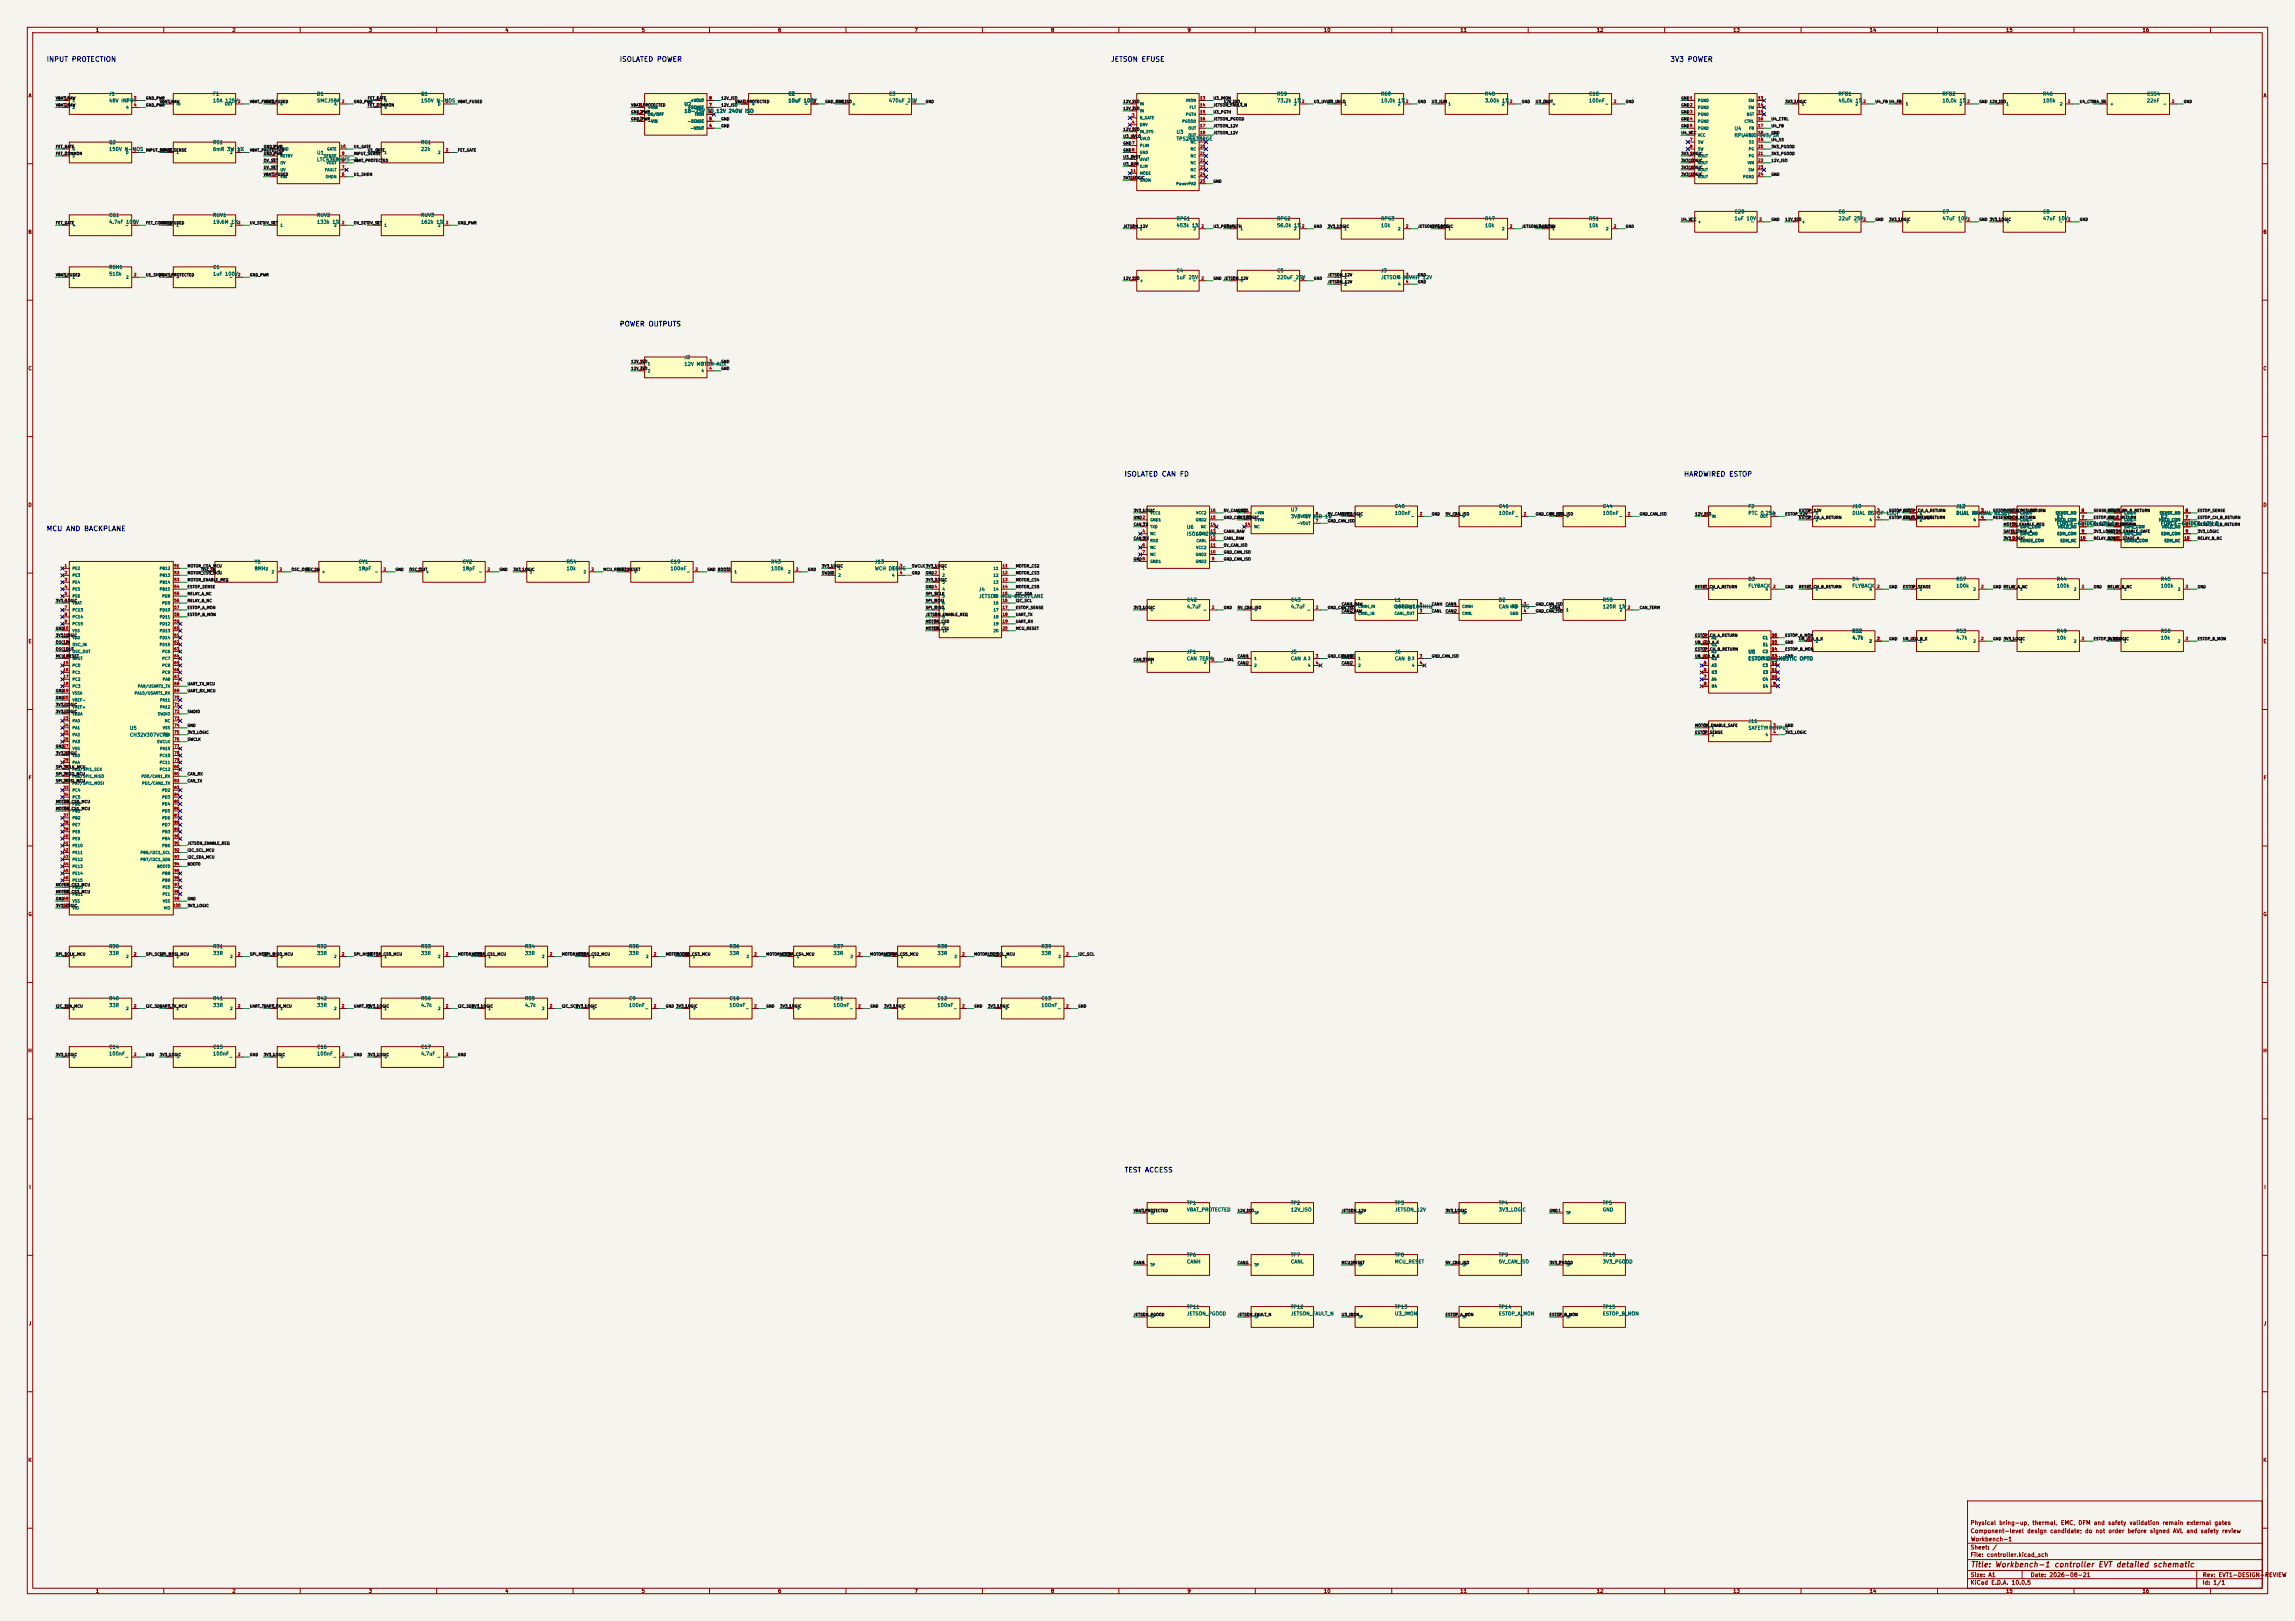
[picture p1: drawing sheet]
<svg xmlns="http://www.w3.org/2000/svg" width="841mm" height="594mm" viewBox="0 0 841 594" stroke-linecap="round" stroke-linejoin="round" font-family="sans-serif">
<defs><g id="words">
<text font-size="2" fill="#840000" x="722" y="574.8">Title: Workbench-1 controller EVT detailed schematic</text>
<g font-size="1.8" fill="#0000c2">
<text x="16.9" y="23.1">INPUT PROTECTION</text>
<text x="226.9" y="23.1">ISOLATED POWER</text>
<text x="406.9" y="23.1">JETSON EFUSE</text>
<text x="611.9" y="23.1">3V3 POWER</text>
<text x="226.9" y="120.1">POWER OUTPUTS</text>
<text x="411.9" y="175.1">ISOLATED CAN FD</text>
<text x="616.9" y="175.1">HARDWIRED ESTOP</text>
<text x="16.9" y="195.1">MCU AND BACKPLANE</text>
<text x="411.9" y="430.1">TEST ACCESS</text>
</g>
<g font-size="1.5" fill="#840000">
<text x="721.9" y="562.1">Component-level design candidate; do not order before signed AVL and safety review</text>
<text x="721.9" y="559.1">Physical bring-up, thermal, EMC, DFM and safety validation remain external gates</text>
<text x="721.9" y="568.1">Sheet: /</text>
<text x="722" y="565.1">Workbench-1</text>
<text x="721.9" y="570.8">File: controller.kicad_sch</text>
<text x="721.9" y="581">KiCad E.D.A. 10.0.5</text>
<text x="721.9" y="578.2">Size: A1</text>
<text x="743.9" y="578.2">Date: 2026-08-21</text>
<text x="806.9" y="581">Id: 1/1</text>
<text x="807" y="578.2">Rev: EVT1-DESIGN-REVIEW</text>
</g>
<g font-size="1.3" fill="#840000">
<text x="35" y="12">1</text>
<text x="85" y="12">2</text>
<text x="135" y="12">3</text>
<text x="185" y="12">4</text>
<text x="235" y="12">5</text>
<text x="285" y="12">6</text>
<text x="335" y="12">7</text>
<text x="385" y="12">8</text>
<text x="435" y="12">9</text>
<text x="485" y="12">10</text>
<text x="535" y="12">11</text>
<text x="585" y="12">12</text>
<text x="635" y="12">13</text>
<text x="685" y="12">14</text>
<text x="735" y="12">15</text>
<text x="785" y="12">16</text>
<text x="10.3" y="36">A</text>
<text x="829.3" y="36">A</text>
<text x="10.2" y="86">B</text>
<text x="829.2" y="86">B</text>
<text x="10.2" y="136">C</text>
<text x="829.2" y="136">C</text>
<text x="10.2" y="186">D</text>
<text x="829.2" y="186">D</text>
<text x="10.3" y="236">E</text>
<text x="829.3" y="236">E</text>
<text x="10.3" y="286">F</text>
<text x="829.3" y="286">F</text>
<text x="10.2" y="336">G</text>
<text x="829.2" y="336">G</text>
<text x="10.2" y="386">H</text>
<text x="829.2" y="386">H</text>
<text x="10.6" y="436">I</text>
<text x="829.6" y="436">I</text>
<text x="10.4" y="486">J</text>
<text x="829.4" y="486">J</text>
<text x="10.2" y="536">K</text>
<text x="829.2" y="536">K</text>
<text x="35" y="584">1</text>
<text x="85" y="584">2</text>
<text x="135" y="584">3</text>
<text x="185" y="584">4</text>
<text x="235" y="584">5</text>
<text x="285" y="584">6</text>
<text x="335" y="584">7</text>
<text x="385" y="584">8</text>
<text x="435" y="584">9</text>
<text x="485" y="584">10</text>
<text x="535" y="584">11</text>
<text x="585" y="584">12</text>
<text x="635" y="584">13</text>
<text x="685" y="584">14</text>
<text x="735" y="584">15</text>
<text x="785" y="584">16</text>
</g>
<g font-size="1.3" fill="#006464">
<text x="39.8" y="35.3">J1</text>
<text x="77.9" y="35.3">F1</text>
<text x="116" y="35.3">D1</text>
<text x="154.1" y="35.3">Q1</text>
<text x="288.7" y="35.3">C2</text>
<text x="325.6" y="35.3">C3</text>
<text x="467.8" y="35.3">R59</text>
<text x="505.9" y="35.3">R60</text>
<text x="544" y="35.3">R48</text>
<text x="582.1" y="35.3">C18</text>
<text x="673.5" y="35.3">RFB1</text>
<text x="711.6" y="35.3">RFB2</text>
<text x="748.5" y="35.3">R46</text>
<text x="786.6" y="35.3">CSS4</text>
<text x="39.8" y="37.8">48V INPUT</text>
<text x="77.9" y="37.8">10A 125V</text>
<text x="116" y="37.8">SMCJ58A</text>
<text x="154.1" y="37.8">150V N-MOS</text>
<text x="250.6" y="39.1">U2</text>
<text x="250.6" y="41.6">18-75V</text>
<text x="259.1" y="41.6">TO 12V 240W ISO</text>
<text x="288.7" y="37.8">10uF 100V</text>
<text x="325.6" y="37.8">470uF 25V</text>
<text x="467.8" y="37.8">73.2k 1%</text>
<text x="505.9" y="37.8">10.0k 1%</text>
<text x="544" y="37.8">3.00k 1%</text>
<text x="582.1" y="37.8">100nF</text>
<text x="673.5" y="37.8">45.0k 1%</text>
<text x="711.6" y="37.8">10.0k 1%</text>
<text x="748.5" y="37.8">100k</text>
<text x="786.6" y="37.8">22nF</text>
<text x="39.8" y="53.1">Q2</text>
<text x="77.9" y="53.1">RS1</text>
<text x="154.1" y="53.1">RG1</text>
<text x="431" y="49.3">U3</text>
<text x="431" y="51.8">TPS26633RGE</text>
<text x="635.4" y="48">U4</text>
<text x="635.4" y="50.5">RPL-5.0</text>
<text x="644.6" y="50.5">3V3/5A</text>
<text x="39.8" y="55.6">150V N-MOS</text>
<text x="77.9" y="55.6">6mR 3W</text>
<text x="86.7" y="55.6">1%</text>
<text x="116" y="56.9">U1</text>
<text x="116" y="59.4">LTC4368HMS-2</text>
<text x="154.1" y="55.6">22k</text>
<text x="39.8" y="79.8">CG1</text>
<text x="39.8" y="82.3">4.7nF 100V</text>
<text x="77.9" y="79.8">RUV1</text>
<text x="77.9" y="82.3">19.6M 1%</text>
<text x="116" y="79.8">RUV2</text>
<text x="116" y="82.3">133k 1%</text>
<text x="154.1" y="79.8">RUV3</text>
<text x="154.1" y="82.3">162k 1%</text>
<text x="431" y="81.1">RPG1</text>
<text x="431" y="83.6">453k 1%</text>
<text x="467.8" y="81.1">RPG2</text>
<text x="467.8" y="83.6">56.0k 1%</text>
<text x="505.9" y="81.1">RPG3</text>
<text x="505.9" y="83.6">10k</text>
<text x="544" y="81.1">R47</text>
<text x="544" y="83.6">10k</text>
<text x="582.1" y="81.1">R51</text>
<text x="582.1" y="83.6">10k</text>
<text x="635.4" y="78.5">C20</text>
<text x="635.4" y="81">1uF 10V</text>
<text x="673.5" y="78.5">C6</text>
<text x="673.5" y="81">22uF 25V</text>
<text x="711.6" y="78.5">C7</text>
<text x="711.6" y="81">47uF 10V</text>
<text x="748.5" y="78.5">C8</text>
<text x="748.5" y="81">47uF 10V</text>
<text x="39.8" y="98.8">RSH1</text>
<text x="39.8" y="101.3">510k</text>
<text x="77.9" y="98.8">C1</text>
<text x="77.9" y="101.3">1uF 100V</text>
<text x="431" y="100.1">C4</text>
<text x="467.8" y="100.1">C5</text>
<text x="505.9" y="100.1">J3</text>
<text x="431" y="102.6">1uF 25V</text>
<text x="467.8" y="102.6">220uF 25V</text>
<text x="505.9" y="102.6">JETSON DEVKIT 12V</text>
<text x="250.6" y="131.9">J2</text>
<text x="250.6" y="134.4">12V MOTOR AUX</text>
<text x="472.9" y="187.7">U7</text>
<text x="472.9" y="190.2">3V3-5V ISO 1W</text>
<text x="511" y="186.5">C40</text>
<text x="511" y="189">100nF</text>
<text x="549.1" y="186.5">C41</text>
<text x="549.1" y="189">100nF</text>
<text x="587.2" y="186.5">C44</text>
<text x="587.2" y="189">100nF</text>
<text x="640.5" y="186.5">F2</text>
<text x="640.5" y="189">PTC 0.25A</text>
<text x="678.6" y="186.5">J10</text>
<text x="678.6" y="189">DUAL ESTOP LOOP</text>
<text x="716.7" y="186.5">J12</text>
<text x="716.7" y="189">DUAL MANUAL RESET</text>
<text x="753.6" y="190.3">K1</text>
<text x="791.7" y="190.3">K2</text>
<text x="434.8" y="194.1">U6</text>
<text x="434.8" y="196.6">ISO1042DW</text>
<text x="753.6" y="192.8">FORCE-GUIDED 12V A</text>
<text x="791.7" y="192.8">FORCE-GUIDED 12V B</text>
<text x="93.2" y="206.8">Y1</text>
<text x="93.2" y="209.3">8MHz</text>
<text x="131.3" y="206.8">CY1</text>
<text x="131.3" y="209.3">18pF</text>
<text x="169.4" y="206.8">CY2</text>
<text x="169.4" y="209.3">18pF</text>
<text x="207.5" y="206.8">R54</text>
<text x="207.5" y="209.3">10k</text>
<text x="245.6" y="206.8">C19</text>
<text x="245.6" y="209.3">100nF</text>
<text x="282.4" y="206.8">R43</text>
<text x="282.4" y="209.3">100k</text>
<text x="320.5" y="206.8">J13</text>
<text x="320.5" y="209.3">WCH DEBUG</text>
<text x="640.5" y="213.1">D3</text>
<text x="640.5" y="215.6">FLYBACK</text>
<text x="678.6" y="213.1">D4</text>
<text x="678.6" y="215.6">FLYBACK</text>
<text x="716.7" y="213.1">R57</text>
<text x="716.7" y="215.6">100k</text>
<text x="753.6" y="213.1">R44</text>
<text x="753.6" y="215.6">100k</text>
<text x="791.7" y="213.1">R45</text>
<text x="791.7" y="215.6">100k</text>
<text x="358.6" y="216.9">J4</text>
<text x="358.6" y="219.4">JETSON MCU BACKPLANE</text>
<text x="434.8" y="220.8">C42</text>
<text x="472.9" y="220.8">C43</text>
<text x="511" y="220.8">L1</text>
<text x="549.1" y="220.8">D2</text>
<text x="587.2" y="220.8">R58</text>
<text x="434.8" y="223.3">4.7uF</text>
<text x="472.9" y="223.3">4.7uF</text>
<text x="511" y="223.3">100R@100MHz</text>
<text x="549.1" y="223.3">CAN FD TVS</text>
<text x="587.2" y="223.3">120R 1%</text>
<text x="678.6" y="232.2">R52</text>
<text x="716.7" y="232.2">R53</text>
<text x="753.6" y="232.2">R49</text>
<text x="791.7" y="232.2">R50</text>
<text x="434.8" y="239.8">JP1</text>
<text x="472.9" y="239.8">J5</text>
<text x="511" y="239.8">J6</text>
<text x="640.5" y="239.8">U8</text>
<text x="678.6" y="234.7">4.7k</text>
<text x="716.7" y="234.7">4.7k</text>
<text x="753.6" y="234.7">10k</text>
<text x="791.7" y="234.7">10k</text>
<text x="434.8" y="242.3">CAN TERM</text>
<text x="472.9" y="242.3">CAN A</text>
<text x="511" y="242.3">CAN B</text>
<text x="640.5" y="242.3">ESTOP DIAGNOSTIC OPTO</text>
<text x="47.4" y="267.7">U5</text>
<text x="640.5" y="265.2">J11</text>
<text x="640.5" y="267.7">SAFETY OUTPUT</text>
<text x="47.4" y="270.2">CH32V307VCT6</text>
<text x="39.8" y="347.8">R30</text>
<text x="77.9" y="347.8">R31</text>
<text x="116" y="347.8">R32</text>
<text x="154.1" y="347.8">R33</text>
<text x="192.2" y="347.8">R34</text>
<text x="230.3" y="347.8">R35</text>
<text x="267.1" y="347.8">R36</text>
<text x="305.2" y="347.8">R37</text>
<text x="343.3" y="347.8">R38</text>
<text x="381.4" y="347.8">R39</text>
<text x="39.8" y="350.3">33R</text>
<text x="77.9" y="350.3">33R</text>
<text x="116" y="350.3">33R</text>
<text x="154.1" y="350.3">33R</text>
<text x="192.2" y="350.3">33R</text>
<text x="230.3" y="350.3">33R</text>
<text x="267.1" y="350.3">33R</text>
<text x="305.2" y="350.3">33R</text>
<text x="343.3" y="350.3">33R</text>
<text x="381.4" y="350.3">33R</text>
<text x="39.8" y="366.8">R40</text>
<text x="39.8" y="369.3">33R</text>
<text x="77.9" y="366.8">R41</text>
<text x="77.9" y="369.3">33R</text>
<text x="116" y="366.8">R42</text>
<text x="116" y="369.3">33R</text>
<text x="154.1" y="366.8">R56</text>
<text x="154.1" y="369.3">4.7k</text>
<text x="192.2" y="366.8">R55</text>
<text x="192.2" y="369.3">4.7k</text>
<text x="230.3" y="366.8">C9</text>
<text x="230.3" y="369.3">100nF</text>
<text x="267.1" y="366.8">C10</text>
<text x="267.1" y="369.3">100nF</text>
<text x="305.2" y="366.8">C11</text>
<text x="305.2" y="369.3">100nF</text>
<text x="343.3" y="366.8">C12</text>
<text x="343.3" y="369.3">100nF</text>
<text x="381.4" y="366.8">C13</text>
<text x="381.4" y="369.3">100nF</text>
<text x="39.8" y="384.6">C14</text>
<text x="39.8" y="387.1">100nF</text>
<text x="77.9" y="384.6">C15</text>
<text x="77.9" y="387.1">100nF</text>
<text x="116" y="384.6">C16</text>
<text x="116" y="387.1">100nF</text>
<text x="154.1" y="384.6">C17</text>
<text x="154.1" y="387.1">4.7uF</text>
<text x="434.8" y="441.7">TP1</text>
<text x="472.9" y="441.7">TP2</text>
<text x="511" y="441.7">TP3</text>
<text x="549.1" y="441.7">TP4</text>
<text x="587.2" y="441.7">TP5</text>
<text x="434.8" y="444.2">VBAT_PROTECTED</text>
<text x="472.9" y="444.2">12V_ISO</text>
<text x="511" y="444.2">JETSON_12V</text>
<text x="549.1" y="444.2">3V3_LOGIC</text>
<text x="587.2" y="444.2">GND</text>
<text x="434.8" y="460.8">TP6</text>
<text x="472.9" y="460.8">TP7</text>
<text x="511" y="460.8">TP8</text>
<text x="549.1" y="460.8">TP9</text>
<text x="587.2" y="460.8">TP10</text>
<text x="434.8" y="463.3">CANH</text>
<text x="472.9" y="463.3">CANL</text>
<text x="511" y="463.3">MCU_RESET</text>
<text x="549.1" y="463.3">5V_CAN_ISO</text>
<text x="587.2" y="463.3">3V3_PGOOD</text>
<text x="434.8" y="479.8">TP11</text>
<text x="472.9" y="479.8">TP12</text>
<text x="511" y="479.8">TP13</text>
<text x="549.1" y="479.8">TP14</text>
<text x="587.2" y="479.8">TP15</text>
<text x="434.8" y="482.3">JETSON_PGOOD</text>
<text x="472.9" y="482.3">JETSON_FAULT_N</text>
<text x="511" y="482.3">U3_IMON</text>
<text x="549.1" y="482.3">ESTOP_A_MON</text>
<text x="587.2" y="482.3">ESTOP_B_MON</text>
</g>
<g font-size="1" fill="#0f0f0f">
<text x="20.3" y="36.7">VBAT_RAW</text>
<text x="20.3" y="39.3">VBAT_RAW</text>
<text x="53.3" y="36.7">GND_PWR</text>
<text x="53.3" y="39.3">GND_PWR</text>
<text x="58.4" y="38">VBAT_RAW</text>
<text x="91.4" y="38">VBAT_FUSED</text>
<text x="96.5" y="38">VBAT_FUSED</text>
<text x="129.5" y="38">GND_PWR</text>
<text x="134.6" y="36.7">FET_GATE</text>
<text x="134.6" y="39.3">FET_COMMON</text>
<text x="167.6" y="38">VBAT_FUSED</text>
<text x="231.1" y="39.3">VBAT_PROTECTED</text>
<text x="231.1" y="41.8">GND_PWR</text>
<text x="264.2" y="36.7">12V_ISO</text>
<text x="264.2" y="39.3">12V_ISO</text>
<text x="269.2" y="38">VBAT_PROTECTED</text>
<text x="302.3" y="38">GND_PWR1</text>
<text x="306.1" y="38">12V_ISO</text>
<text x="339.1" y="38">GND</text>
<text x="411.5" y="38">12V_ISO</text>
<text x="411.5" y="40.5">12V_ISO</text>
<text x="444.5" y="41.8">U3_PGTH</text>
<text x="444.5" y="36.7">U3_IMON</text>
<text x="444.5" y="39.3">JETSON_FAULT_N</text>
<text x="448.3" y="38">12V_ISO</text>
<text x="481.3" y="38">U3_UVLO</text>
<text x="486.4" y="38">U3_UVLO</text>
<text x="519.4" y="38">GND</text>
<text x="524.5" y="38">U3_ILIM</text>
<text x="557.5" y="38">GND</text>
<text x="562.6" y="38">U3_DVDT</text>
<text x="595.6" y="38">GND</text>
<text x="616" y="36.7">GND1</text>
<text x="616" y="39.3">GND2</text>
<text x="616" y="41.8">GND3</text>
<text x="654.1" y="38">3V3_LOGIC</text>
<text x="687.1" y="38">U4_FB U4_FB</text>
<text x="725.2" y="38">GND 12V_ISO</text>
<text x="762" y="38">U4_CTRL</text>
<text x="767.1" y="38">U4_SS</text>
<text x="800.1" y="38">GND</text>
<text x="231.1" y="44.3">GND_PWR</text>
<text x="264.2" y="44.3">GND</text>
<text x="264.2" y="46.9">GND</text>
<text x="444.5" y="44.3">JETSON_PGOOD</text>
<text x="444.5" y="46.9">JETSON_12V</text>
<text x="616" y="44.3">GND4</text>
<text x="616" y="46.9">GND5</text>
<text x="649" y="44.3">U4_CTRL</text>
<text x="649" y="46.9">U4_FB</text>
<text x="411.5" y="48.2">12V_ISO</text>
<text x="411.5" y="50.7">U3_UVLO</text>
<text x="411.5" y="53.2">GND7</text>
<text x="444.5" y="49.4">JETSON_12V</text>
<text x="616" y="49.4">U4_VCC</text>
<text x="649" y="49.4">GND</text>
<text x="649" y="52">U4_SS</text>
<text x="20.3" y="54.5">FET_GATE</text>
<text x="20.3" y="57">FET_COMMON</text>
<text x="53.3" y="55.8">INPUT_SENSE</text>
<text x="58.4" y="55.8">INPUT_SENSE</text>
<text x="91.4" y="55.8">VBAT_PROTECTED</text>
<text x="96.5" y="54.5">GND_PWR</text>
<text x="96.5" y="57">GND_PWR</text>
<text x="96.5" y="59.6">OV_SET</text>
<text x="129.5" y="54.5">U1_GATE</text>
<text x="129.5" y="57">INPUT_SENSE</text>
<text x="129.5" y="59.6">VBAT_PROTECTED</text>
<text x="134.6" y="55.8">U1_GATE</text>
<text x="167.6" y="55.8">FET_GATE</text>
<text x="411.5" y="55.8">GND8</text>
<text x="411.5" y="58.3">U3_DVDT</text>
<text x="616" y="57">3V3_LOGIC</text>
<text x="616" y="59.6">3V3_LOGIC</text>
<text x="649" y="54.5">3V3_PGOOD</text>
<text x="649" y="57">3V3_PGOOD</text>
<text x="649" y="59.6">12V_ISO</text>
<text x="96.5" y="62.1">UV_SET</text>
<text x="96.5" y="64.7">VBAT_FUSED</text>
<text x="129.5" y="64.7">U1_SHDN</text>
<text x="411.5" y="60.9">U3_ILIM</text>
<text x="411.5" y="65.9">3V3_LOGIC</text>
<text x="616" y="62.1">3V3_LOGIC</text>
<text x="616" y="64.7">3V3_LOGIC</text>
<text x="649" y="64.7">GND</text>
<text x="444.5" y="67.2">GND</text>
<text x="20.3" y="82.4">FET_GATE</text>
<text x="53.3" y="82.4">FET_COMMON</text>
<text x="58.4" y="82.4">VBAT_FUSED</text>
<text x="91.4" y="82.4">UV_SETUV_SET</text>
<text x="129.5" y="82.4">OV_SETOV_SET</text>
<text x="167.6" y="82.4">GND_PWR</text>
<text x="411.5" y="83.7">JETSON_12V</text>
<text x="444.5" y="83.7">U3_PGTH 1</text>
<text x="448.3" y="83.7">U3_PGTH</text>
<text x="481.3" y="83.7">GND</text>
<text x="486.4" y="83.7">3V3_LOGIC</text>
<text x="519.4" y="83.7">JETSON_PGOOD</text>
<text x="524.5" y="83.7">3V3_LOGIC</text>
<text x="557.5" y="83.7">JETSON_FAULT_N</text>
<text x="562.6" y="83.7">U3_IMON</text>
<text x="595.6" y="83.7">GND</text>
<text x="616" y="81.2">U4_VCC</text>
<text x="649" y="81.2">GND</text>
<text x="654.1" y="81.2">12V_ISO</text>
<text x="687.1" y="81.2">GND</text>
<text x="692.2" y="81.2">3V3_LOGIC</text>
<text x="725.2" y="81.2">GND 3V3_LOGIC</text>
<text x="762" y="81.2">GND</text>
<text x="20.3" y="101.5">VBAT_FUSED</text>
<text x="53.3" y="101.5">U1_SHDN</text>
<text x="58.4" y="101.5">VBAT_PROTECTED</text>
<text x="91.4" y="101.5">GND_PWR</text>
<text x="486.4" y="101.5">JETSON_12V</text>
<text x="519.4" y="101.5">GND</text>
<text x="411.5" y="102.8">12V_ISO</text>
<text x="444.5" y="102.8">GND JETSON_12V</text>
<text x="481.3" y="102.8">GND</text>
<text x="486.4" y="104">JETSON_12V</text>
<text x="519.4" y="104">GND</text>
<text x="231.1" y="133.2">12V_ISO</text>
<text x="231.1" y="135.8">12V_ISO</text>
<text x="264.2" y="133.2">GND</text>
<text x="264.2" y="135.8">GND</text>
<text x="415.3" y="187.9">3V3_LOGIC</text>
<text x="415.3" y="190.4">GND2</text>
<text x="448.3" y="187.9">5V_CAN_ISO</text>
<text x="448.3" y="190.4">GND_CAN_ISO</text>
<text x="453.4" y="190.4">3V3_LOGIC</text>
<text x="453.4" y="187.9">GND1</text>
<text x="486.4" y="189.1">5V_CAN_ISO</text>
<text x="486.4" y="191.7">GND_CAN_ISO</text>
<text x="491.5" y="189.1">3V3_LOGIC</text>
<text x="524.5" y="189.1">GND</text>
<text x="529.6" y="189.1">5V_CAN_ISO</text>
<text x="562.6" y="189.1">GND_CAN_ISO</text>
<text x="567.7" y="189.1">5V_CAN_ISO</text>
<text x="600.7" y="189.1">GND_CAN_ISO</text>
<text x="621" y="189.1">12V_ISO</text>
<text x="654.1" y="189.1">ESTOP_12V</text>
<text x="659.1" y="187.9">ESTOP_12V</text>
<text x="659.1" y="190.4">ESTOP_CH_A_RETURN</text>
<text x="692.2" y="190.4">ESTOP_CH_B_RETURN</text>
<text x="692.2" y="187.9">ESTOP_12V1</text>
<text x="697.2" y="187.9">ESTOP_CH_A_RETURN</text>
<text x="697.2" y="190.4">RESET_CH_A_RETURN</text>
<text x="730.3" y="187.9">ESTOP_CH_B_RETURN</text>
<text x="730.3" y="190.4">RESET_CH_B_RETURN</text>
<text x="734.1" y="190.4">GND2</text>
<text x="734.1" y="187.9">RESET_CH_A_RETURN</text>
<text x="767.1" y="187.9">SENSE_STAGE_A</text>
<text x="767.1" y="190.4">ESTOP_CH_A_RETURN</text>
<text x="772.2" y="187.9">RESET_CH_B_RETURN</text>
<text x="772.2" y="190.4">GND2</text>
<text x="805.2" y="187.9">ESTOP_SENSE</text>
<text x="805.2" y="190.4">ESTOP_CH_B_RETURN</text>
<text x="415.3" y="192.9">CAN_TX</text>
<text x="448.3" y="195.5">CANH_RAW</text>
<text x="734.1" y="195.5">SAFE_STAGE_A</text>
<text x="734.1" y="192.9">MOTOR_ENABLE_REQ</text>
<text x="767.1" y="195.5">3V3_LOGIC 4</text>
<text x="767.1" y="192.9">RESET_CH_A_RETURN</text>
<text x="772.2" y="192.9">SAFE_STAGE_A</text>
<text x="772.2" y="195.5">MOTOR_ENABLE_SAFE</text>
<text x="805.2" y="192.9">RESET_CH_B_RETURN</text>
<text x="805.2" y="195.5">3V3_LOGIC</text>
<text x="415.3" y="198">CAN_RX</text>
<text x="448.3" y="198">CANL_RAW</text>
<text x="448.3" y="200.6">5V_CAN_ISO</text>
<text x="448.3" y="203.1">GND_CAN_ISO</text>
<text x="734.1" y="198">3V3_LOGIC</text>
<text x="767.1" y="198">RELAY_A_NC</text>
<text x="772.2" y="198">SENSE_STAGE_A</text>
<text x="805.2" y="198">RELAY_B_NC</text>
<text x="68.6" y="208.2">MOTOR_CS4_MCU</text>
<text x="73.7" y="209.4">OSC_IN</text>
<text x="106.7" y="209.4">OSC_OUT</text>
<text x="111.8" y="209.4">OSC_IN</text>
<text x="144.8" y="209.4">GND</text>
<text x="149.9" y="209.4">OSC_OUT</text>
<text x="182.9" y="209.4">GND</text>
<text x="188" y="209.4">3V3_LOGIC</text>
<text x="221" y="209.4">MCU_RESET1</text>
<text x="226.1" y="209.4">MCU_RESET</text>
<text x="259.1" y="209.4">GND BOOT0</text>
<text x="295.9" y="209.4">GND</text>
<text x="301" y="208.2">3V3_LOGIC</text>
<text x="334" y="208.2">SWCLK3V3_LOGIC</text>
<text x="372.1" y="208.2">MOTOR_CS2</text>
<text x="415.3" y="205.6">GND8</text>
<text x="448.3" y="205.6">GND_CAN_ISO</text>
<text x="68.6" y="210.7">MOTOR_CS5_MCU</text>
<text x="68.6" y="213.3">MOTOR_ENABLE_REQ</text>
<text x="68.6" y="215.8">ESTOP_SENSE</text>
<text x="301" y="210.7">SWDIO</text>
<text x="334" y="210.7">GND</text>
<text x="339.1" y="210.7">GND2</text>
<text x="339.1" y="213.3">3V3_LOGIC</text>
<text x="339.1" y="215.8">GND4</text>
<text x="372.1" y="210.7">MOTOR_CS3</text>
<text x="372.1" y="213.3">MOTOR_CS4</text>
<text x="372.1" y="215.8">MOTOR_CS5</text>
<text x="621" y="215.8">RESET_CH_A_RETURN</text>
<text x="654.1" y="215.8">GND</text>
<text x="659.1" y="215.8">RESET_CH_B_RETURN</text>
<text x="692.2" y="215.8">GND</text>
<text x="697.2" y="215.8">ESTOP_SENSE</text>
<text x="730.3" y="215.8">GND RELAY_A_NC</text>
<text x="767.1" y="215.8">GND</text>
<text x="772.2" y="215.8">RELAY_B_NC</text>
<text x="805.2" y="215.8">GND</text>
<text x="20.3" y="220.9">3V3_LOGIC</text>
<text x="68.6" y="218.3">RELAY_A_NC</text>
<text x="68.6" y="220.9">RELAY_B_NC</text>
<text x="339.1" y="218.3">SPI_SCLK</text>
<text x="339.1" y="220.9">SPI_MOSI</text>
<text x="372.1" y="220.9">I2C_SCL</text>
<text x="372.1" y="218.3">I2C_SDA</text>
<text x="68.6" y="223.4">ESTOP_A_MON</text>
<text x="68.6" y="226">ESTOP_B_MON</text>
<text x="339.1" y="226">JETSON_ENABLE_REQ</text>
<text x="339.1" y="223.4">SPI_MISO</text>
<text x="372.1" y="223.4">ESTOP_SENSE</text>
<text x="372.1" y="226">UART_TX</text>
<text x="415.3" y="223.4">3V3_LOGIC</text>
<text x="448.3" y="223.4">GND</text>
<text x="453.4" y="223.4">5V_CAN_ISO</text>
<text x="486.4" y="223.4">GND_CAN_ISO</text>
<text x="491.5" y="222.1">CANH_RAW</text>
<text x="491.5" y="224.7">CANL_RAW</text>
<text x="524.5" y="222.1">CANH</text>
<text x="524.5" y="224.7">CANL</text>
<text x="529.6" y="222.1">CANH</text>
<text x="529.6" y="224.7">CANL</text>
<text x="562.6" y="222.1">GND_CAN_ISO</text>
<text x="562.6" y="224.7">GND_CAN_ISO</text>
<text x="567.7" y="223.4">CANH</text>
<text x="600.7" y="223.4">CAN_TERM</text>
<text x="20.3" y="231">GND</text>
<text x="20.3" y="233.6">3V3_LOGIC</text>
<text x="339.1" y="231">MOTOR_CS1</text>
<text x="339.1" y="228.5">MOTOR_CS0</text>
<text x="372.1" y="228.5">UART_RX</text>
<text x="372.1" y="231">MCU_RESET</text>
<text x="621" y="233.6">ESTOP_CH_A_RETURN</text>
<text x="654.1" y="233.6">ESTOP_A_MON</text>
<text x="20.3" y="236.1">OSC_IN</text>
<text x="20.3" y="238.7">OSC_OUT</text>
<text x="621" y="236.1">U8_LED_A_K</text>
<text x="621" y="238.7">ESTOP_CH_B_RETURN</text>
<text x="654.1" y="236.1">GND</text>
<text x="654.1" y="238.7">ESTOP_B_MON</text>
<text x="659.1" y="234.8">U8_LED_A_K</text>
<text x="692.2" y="234.8">GND</text>
<text x="697.2" y="234.8">U8_LED_B_K</text>
<text x="730.3" y="234.8">GND 3V3_LOGIC</text>
<text x="767.1" y="234.8">ESTOP_A_MON</text>
<text x="772.2" y="234.8">3V3_LOGIC</text>
<text x="805.2" y="234.8">ESTOP_B_MON</text>
<text x="20.3" y="241.2">MCU_RESET</text>
<text x="415.3" y="242.5">CAN_TERM</text>
<text x="448.3" y="242.5">CANL</text>
<text x="453.4" y="241.2">CANH</text>
<text x="453.4" y="243.7">CANL</text>
<text x="486.4" y="241.2">GND_CAN_ISO</text>
<text x="491.5" y="241.2">CANH</text>
<text x="491.5" y="243.7">CANL</text>
<text x="524.5" y="241.2">GND_CAN_ISO</text>
<text x="621" y="241.2">U8_LED_B_K</text>
<text x="654.1" y="241.2">GND</text>
<text x="68.6" y="251.4">UART_TX_MCU</text>
<text x="20.3" y="253.9">GND</text>
<text x="20.3" y="256.4">GND</text>
<text x="68.6" y="253.9">UART_RX_MCU</text>
<text x="20.3" y="259">3V3_LOGIC</text>
<text x="20.3" y="261.5">3V3_LOGIC</text>
<text x="68.6" y="261.5">SWDIO</text>
<text x="68.6" y="266.6">GND</text>
<text x="68.6" y="269.1">3V3_LOGIC</text>
<text x="621" y="266.6">MOTOR_ENABLE_SAFE</text>
<text x="621" y="269.1">ESTOP_SENSE</text>
<text x="654.1" y="266.6">GND</text>
<text x="654.1" y="269.1">3V3_LOGIC</text>
<text x="20.3" y="274.2">GND</text>
<text x="68.6" y="271.7">SWCLK</text>
<text x="20.3" y="281.8">SPI_SCLK_MCU</text>
<text x="20.3" y="276.8">3V3_LOGIC</text>
<text x="20.3" y="284.4">SPI_MISO_MCU</text>
<text x="20.3" y="286.9">SPI_MOSI_MCU</text>
<text x="68.6" y="284.4">CAN_RX</text>
<text x="68.6" y="286.9">CAN_TX</text>
<text x="20.3" y="294.5">MOTOR_CS0_MCU</text>
<text x="20.3" y="297.1">MOTOR_CS1_MCU</text>
<text x="68.6" y="309.8">JETSON_ENABLE_REQ</text>
<text x="68.6" y="312.3">I2C_SCL_MCU</text>
<text x="68.6" y="314.9">I2C_SDA_MCU</text>
<text x="68.6" y="317.4">BOOT0</text>
<text x="20.3" y="325">MOTOR_CS2_MCU</text>
<text x="20.3" y="327.6">MOTOR_CS3_MCU</text>
<text x="20.3" y="330.1">GND</text>
<text x="20.3" y="332.6">3V3_LOGIC</text>
<text x="68.6" y="332.6">3V3_LOGIC</text>
<text x="68.6" y="330.1">GND</text>
<text x="20.3" y="350.4">SPI_SCLK_MCU</text>
<text x="53.3" y="350.4">SPI_SCLK</text>
<text x="58.4" y="350.4">SPI_MOSI_MCU</text>
<text x="91.4" y="350.4">SPI_MOSI</text>
<text x="96.5" y="350.4">SPI_MISO_MCU</text>
<text x="129.5" y="350.4">SPI_MISO</text>
<text x="134.6" y="350.4">MOTOR_CS0_MCU</text>
<text x="167.6" y="350.4">MOTOR_CS0</text>
<text x="172.7" y="350.4">MOTOR_CS1_MCU</text>
<text x="205.7" y="350.4">MOTOR_CS1</text>
<text x="210.8" y="350.4">MOTOR_CS2_MCU</text>
<text x="243.8" y="350.4">MOTOR_CS2</text>
<text x="247.7" y="350.4">MOTOR_CS3_MCU</text>
<text x="280.7" y="350.4">MOTOR_CS3</text>
<text x="285.8" y="350.4">MOTOR_CS4_MCU</text>
<text x="318.8" y="350.4">MOTOR_CS4</text>
<text x="323.9" y="350.4">MOTOR_CS5_MCU</text>
<text x="356.9" y="350.4">MOTOR_CS5</text>
<text x="362" y="350.4">I2C_SCL_MCU</text>
<text x="395" y="350.4">I2C_SCL</text>
<text x="20.3" y="369.5">I2C_SDA_MCU</text>
<text x="53.3" y="369.5">I2C_SDA</text>
<text x="58.4" y="369.5">UART_TX_MCU</text>
<text x="91.4" y="369.5">UART_TX</text>
<text x="96.5" y="369.5">UART_RX_MCU</text>
<text x="129.5" y="369.5">UART_RX</text>
<text x="134.6" y="369.5">3V3_LOGIC</text>
<text x="167.6" y="369.5">I2C_SDA</text>
<text x="172.7" y="369.5">3V3_LOGIC</text>
<text x="205.7" y="369.5">I2C_SCL</text>
<text x="210.8" y="369.5">3V3_LOGIC</text>
<text x="243.8" y="369.5">GND 3V3_LOGIC</text>
<text x="280.7" y="369.5">GND</text>
<text x="285.8" y="369.5">3V3_LOGIC</text>
<text x="318.8" y="369.5">GND</text>
<text x="323.9" y="369.5">3V3_LOGIC</text>
<text x="356.9" y="369.5">GND</text>
<text x="362" y="369.5">3V3_LOGIC</text>
<text x="395" y="369.5">GND</text>
<text x="20.3" y="387.2">3V3_LOGIC</text>
<text x="53.3" y="387.2">GND</text>
<text x="58.4" y="387.2">3V3_LOGIC</text>
<text x="91.4" y="387.2">GND</text>
<text x="96.5" y="387.2">3V3_LOGIC</text>
<text x="129.5" y="387.2">GND</text>
<text x="134.6" y="387.2">3V3_LOGIC</text>
<text x="167.6" y="387.2">GND</text>
<text x="415.3" y="444.4">VBAT_PROTECTED</text>
<text x="453.4" y="444.4">12V_ISO</text>
<text x="491.5" y="444.4">JETSON_12V</text>
<text x="529.6" y="444.4">3V3_LOGIC</text>
<text x="567.7" y="444.4">GND1</text>
<text x="415.3" y="463.4">CANH</text>
<text x="453.4" y="463.4">CANL</text>
<text x="491.5" y="463.4">MCU_RESET</text>
<text x="529.6" y="463.4">5V_CAN_ISO</text>
<text x="567.7" y="463.4">3V3_PGOOD</text>
<text x="415.3" y="482.5">JETSON_PGOOD</text>
<text x="453.4" y="482.5">JETSON_FAULT_N</text>
<text x="491.5" y="482.5">U3_IMON</text>
<text x="529.6" y="482.5">ESTOP_A_MON</text>
<text x="567.7" y="482.5">ESTOP_B_MON</text>
</g>
<g font-size="1" fill="#a90000">
<text x="23.6" y="36.6">1</text>
<text x="23.6" y="39.2">2</text>
<text x="49" y="36.6">3</text>
<text x="49" y="39.2">4</text>
<text x="61.7" y="37.9">1</text>
<text x="87.1" y="37.9">2</text>
<text x="99.8" y="37.9">1</text>
<text x="125.2" y="37.9">2</text>
<text x="137.9" y="36.6">1</text>
<text x="137.9" y="39.2">2</text>
<text x="163.3" y="37.9">3</text>
<text x="234.4" y="39.2">1</text>
<text x="234.4" y="41.7">2</text>
<text x="259.8" y="41.7">6</text>
<text x="259.8" y="39.2">7</text>
<text x="259.8" y="36.6">8</text>
<text x="272.5" y="37.9">1</text>
<text x="297.9" y="37.9">2</text>
<text x="334.7" y="37.9">2</text>
<text x="414.7" y="37.9">1</text>
<text x="414.7" y="40.5">2</text>
<text x="439.6" y="36.6">13</text>
<text x="439.6" y="39.2">14</text>
<text x="439.6" y="41.7">15</text>
<text x="451.5" y="37.9">1</text>
<text x="476.9" y="37.9">2</text>
<text x="489.6" y="37.9">1</text>
<text x="515" y="37.9">2</text>
<text x="527.7" y="37.9">1</text>
<text x="553.1" y="37.9">2</text>
<text x="565.8" y="37.9">1</text>
<text x="591.2" y="37.9">2</text>
<text x="644.1" y="36.6">13</text>
<text x="644.1" y="39.2">14</text>
<text x="644.1" y="41.7">15</text>
<text x="657.3" y="37.9">1</text>
<text x="682.7" y="37.9">2</text>
<text x="695.4" y="37.9">1</text>
<text x="720.8" y="37.9">2</text>
<text x="732.2" y="37.9">1</text>
<text x="757.6" y="37.9">2</text>
<text x="770.3" y="37.9">1</text>
<text x="795.7" y="37.9">2</text>
<text x="234.4" y="44.3">3</text>
<text x="259.8" y="46.8">4</text>
<text x="259.8" y="44.3">5</text>
<text x="414.7" y="43">3</text>
<text x="414.7" y="45.5">4</text>
<text x="439.6" y="44.3">16</text>
<text x="439.6" y="46.8">17</text>
<text x="644.1" y="44.3">16</text>
<text x="644.1" y="46.8">17</text>
<text x="414.7" y="48.1">5</text>
<text x="414.7" y="50.6">6</text>
<text x="439.6" y="49.3">18</text>
<text x="439.6" y="51.9">19</text>
<text x="619.2" y="49.3">6</text>
<text x="619.2" y="51.9">7</text>
<text x="644.1" y="49.3">18</text>
<text x="644.1" y="51.9">19</text>
<text x="23.6" y="54.4">1</text>
<text x="23.6" y="57">2</text>
<text x="49" y="55.7">3</text>
<text x="61.7" y="55.7">1</text>
<text x="87.1" y="55.7">2</text>
<text x="99.8" y="54.4">1</text>
<text x="99.8" y="57">2</text>
<text x="99.8" y="59.5">3</text>
<text x="124.7" y="54.4">10</text>
<text x="125.2" y="59.5">8</text>
<text x="125.2" y="57">9</text>
<text x="137.9" y="55.7">1</text>
<text x="163.3" y="55.7">2</text>
<text x="414.7" y="58.2">9</text>
<text x="439.6" y="54.4">20</text>
<text x="439.6" y="57">21</text>
<text x="439.6" y="59.5">22</text>
<text x="618.7" y="59.5">10</text>
<text x="619.2" y="54.4">8</text>
<text x="619.2" y="57">9</text>
<text x="644.1" y="54.4">20</text>
<text x="644.1" y="57">21</text>
<text x="644.1" y="59.5">22</text>
<text x="99.8" y="62">4</text>
<text x="99.8" y="64.6">5</text>
<text x="125.2" y="64.6">6</text>
<text x="125.2" y="62">7</text>
<text x="414.2" y="60.8">10</text>
<text x="414.2" y="63.3">11</text>
<text x="414.2" y="65.9">12</text>
<text x="439.6" y="62">23</text>
<text x="439.6" y="64.6">24</text>
<text x="618.7" y="62">11</text>
<text x="618.7" y="64.6">12</text>
<text x="644.1" y="62">23</text>
<text x="644.1" y="64.6">24</text>
<text x="439.6" y="67.1">25</text>
<text x="23.6" y="82.4">1</text>
<text x="49" y="82.4">2</text>
<text x="61.7" y="82.4">1</text>
<text x="87.1" y="82.4">2</text>
<text x="99.8" y="82.4">1</text>
<text x="125.2" y="82.4">2</text>
<text x="137.9" y="82.4">1</text>
<text x="163.3" y="82.4">2</text>
<text x="414.7" y="83.6">1</text>
<text x="440.1" y="83.6">2</text>
<text x="476.9" y="83.6">2</text>
<text x="489.6" y="83.6">1</text>
<text x="515" y="83.6">2</text>
<text x="527.7" y="83.6">1</text>
<text x="553.1" y="83.6">2</text>
<text x="565.8" y="83.6">1</text>
<text x="591.2" y="83.6">2</text>
<text x="619.2" y="81.1">1</text>
<text x="644.6" y="81.1">2</text>
<text x="657.3" y="81.1">1</text>
<text x="682.7" y="81.1">2</text>
<text x="695.4" y="81.1">1</text>
<text x="720.8" y="81.1">2</text>
<text x="732.2" y="81.1">1</text>
<text x="757.6" y="81.1">2</text>
<text x="23.6" y="101.4">1</text>
<text x="49" y="101.4">2</text>
<text x="61.7" y="101.4">1</text>
<text x="87.1" y="101.4">2</text>
<text x="489.6" y="101.4">1</text>
<text x="515" y="101.4">3</text>
<text x="414.7" y="102.7">1</text>
<text x="440.1" y="102.7">2</text>
<text x="451.5" y="102.7">1</text>
<text x="476.9" y="102.7">2</text>
<text x="489.6" y="104">2</text>
<text x="515" y="104">4</text>
<text x="234.4" y="133.2">1</text>
<text x="234.4" y="135.7">2</text>
<text x="259.8" y="133.2">3</text>
<text x="259.8" y="135.7">4</text>
<text x="418.5" y="187.8">1</text>
<text x="443.4" y="190.3">15</text>
<text x="443.4" y="187.8">16</text>
<text x="456.6" y="190.3">3</text>
<text x="482" y="191.6">7</text>
<text x="482" y="189">8</text>
<text x="494.7" y="189">1</text>
<text x="520.1" y="189">2</text>
<text x="532.8" y="189">1</text>
<text x="558.2" y="189">2</text>
<text x="570.9" y="189">1</text>
<text x="596.3" y="189">2</text>
<text x="624.3" y="189">1</text>
<text x="649.7" y="189">2</text>
<text x="662.4" y="187.8">1</text>
<text x="662.4" y="190.3">2</text>
<text x="687.8" y="187.8">3</text>
<text x="687.8" y="190.3">4</text>
<text x="700.5" y="190.3">2</text>
<text x="700.5" y="187.8">1</text>
<text x="725.9" y="187.8">3</text>
<text x="725.9" y="190.3">4</text>
<text x="737.3" y="187.8">1</text>
<text x="737.3" y="190.3">2</text>
<text x="762.7" y="187.8">6</text>
<text x="762.7" y="190.3">7</text>
<text x="775.4" y="187.8">1</text>
<text x="775.4" y="190.3">2</text>
<text x="800.8" y="187.8">6</text>
<text x="800.8" y="190.3">7</text>
<text x="418.5" y="192.9">3</text>
<text x="418.5" y="195.4">4</text>
<text x="418.5" y="197.9">5</text>
<text x="443.4" y="197.9">12</text>
<text x="443.4" y="195.4">13</text>
<text x="443.4" y="192.9">14</text>
<text x="456.1" y="192.9">14</text>
<text x="737.3" y="192.9">3</text>
<text x="737.3" y="195.4">4</text>
<text x="737.3" y="197.9">5</text>
<text x="762.2" y="197.9">10</text>
<text x="762.7" y="192.9">8</text>
<text x="762.7" y="195.4">9</text>
<text x="775.4" y="192.9">3</text>
<text x="775.4" y="197.9">5</text>
<text x="775.4" y="195.4">4</text>
<text x="800.3" y="197.9">10</text>
<text x="800.8" y="192.9">8</text>
<text x="800.8" y="195.4">9</text>
<text x="418.5" y="200.5">6</text>
<text x="418.5" y="203">7</text>
<text x="443.4" y="203">10</text>
<text x="443.4" y="200.5">11</text>
<text x="23.6" y="208.1">1</text>
<text x="63.7" y="208.1">51</text>
<text x="76.9" y="209.4">1</text>
<text x="102.3" y="209.4">2</text>
<text x="115" y="209.4">1</text>
<text x="140.4" y="209.4">2</text>
<text x="153.1" y="209.4">1</text>
<text x="178.5" y="209.4">2</text>
<text x="191.2" y="209.4">1</text>
<text x="216.6" y="209.4">2</text>
<text x="254.7" y="209.4">2</text>
<text x="266.1" y="209.4">1</text>
<text x="291.5" y="209.4">2</text>
<text x="304.2" y="208.1">1</text>
<text x="329.6" y="208.1">3</text>
<text x="342.3" y="208.1">1</text>
<text x="367.2" y="208.1">11</text>
<text x="443.9" y="205.6">9</text>
<text x="23.6" y="210.6">2</text>
<text x="23.6" y="213.2">3</text>
<text x="23.6" y="215.7">4</text>
<text x="63.7" y="210.6">52</text>
<text x="63.7" y="213.2">53</text>
<text x="63.7" y="215.7">54</text>
<text x="304.2" y="210.6">2</text>
<text x="329.6" y="210.6">4</text>
<text x="342.3" y="213.2">3</text>
<text x="367.2" y="210.6">12</text>
<text x="367.2" y="213.2">13</text>
<text x="367.2" y="215.7">14</text>
<text x="624.3" y="215.7">1</text>
<text x="649.7" y="215.7">2</text>
<text x="662.4" y="215.7">1</text>
<text x="687.8" y="215.7">2</text>
<text x="700.5" y="215.7">1</text>
<text x="725.9" y="215.7">2</text>
<text x="737.3" y="215.7">1</text>
<text x="762.7" y="215.7">2</text>
<text x="775.4" y="215.7">1</text>
<text x="800.8" y="215.7">2</text>
<text x="23.6" y="218.3">5</text>
<text x="23.6" y="220.8">6</text>
<text x="63.7" y="218.3">55</text>
<text x="63.7" y="220.8">56</text>
<text x="342.3" y="218.3">5</text>
<text x="342.3" y="220.8">6</text>
<text x="367.2" y="218.3">15</text>
<text x="367.2" y="220.8">16</text>
<text x="23.6" y="223.3">7</text>
<text x="23.6" y="225.9">8</text>
<text x="63.7" y="223.3">57</text>
<text x="63.7" y="225.9">58</text>
<text x="342.3" y="223.3">7</text>
<text x="342.3" y="225.9">8</text>
<text x="367.2" y="223.3">17</text>
<text x="367.2" y="225.9">18</text>
<text x="418.5" y="223.3">1</text>
<text x="443.9" y="223.3">2</text>
<text x="456.6" y="223.3">1</text>
<text x="482" y="223.3">2</text>
<text x="494.7" y="222.1">1</text>
<text x="494.7" y="224.6">2</text>
<text x="520.1" y="224.6">3</text>
<text x="520.1" y="222.1">4</text>
<text x="532.8" y="222.1">1</text>
<text x="532.8" y="224.6">2</text>
<text x="558.2" y="222.1">3</text>
<text x="558.2" y="224.6">4</text>
<text x="570.9" y="223.3">1</text>
<text x="596.3" y="223.3">2</text>
<text x="23.1" y="231">10</text>
<text x="23.1" y="233.5">11</text>
<text x="23.6" y="228.4">9</text>
<text x="63.7" y="228.4">59</text>
<text x="63.7" y="231">60</text>
<text x="63.7" y="233.5">61</text>
<text x="341.8" y="231">10</text>
<text x="342.3" y="228.4">9</text>
<text x="367.2" y="228.4">19</text>
<text x="367.2" y="231">20</text>
<text x="624.3" y="233.5">1</text>
<text x="649.2" y="233.5">16</text>
<text x="23.1" y="236">12</text>
<text x="23.1" y="238.6">13</text>
<text x="63.7" y="236">62</text>
<text x="63.7" y="238.6">63</text>
<text x="624.3" y="236">2</text>
<text x="624.3" y="238.6">3</text>
<text x="649.2" y="238.6">14</text>
<text x="649.2" y="236">15</text>
<text x="662.4" y="234.8">1</text>
<text x="687.8" y="234.8">2</text>
<text x="700.5" y="234.8">1</text>
<text x="725.9" y="234.8">2</text>
<text x="737.3" y="234.8">1</text>
<text x="762.7" y="234.8">2</text>
<text x="775.4" y="234.8">1</text>
<text x="800.8" y="234.8">2</text>
<text x="23.1" y="241.1">14</text>
<text x="23.1" y="243.7">15</text>
<text x="63.7" y="241.1">64</text>
<text x="63.7" y="243.7">65</text>
<text x="418.5" y="242.4">1</text>
<text x="443.9" y="242.4">2</text>
<text x="456.6" y="241.1">1</text>
<text x="456.6" y="243.7">2</text>
<text x="482" y="241.1">3</text>
<text x="482" y="243.7">4</text>
<text x="494.7" y="241.1">1</text>
<text x="494.7" y="243.7">2</text>
<text x="520.1" y="241.1">3</text>
<text x="520.1" y="243.7">4</text>
<text x="624.3" y="241.1">4</text>
<text x="624.3" y="243.7">5</text>
<text x="649.2" y="243.7">12</text>
<text x="649.2" y="241.1">13</text>
<text x="23.1" y="246.2">16</text>
<text x="23.1" y="248.7">17</text>
<text x="23.1" y="251.3">18</text>
<text x="63.7" y="246.2">66</text>
<text x="63.7" y="248.7">67</text>
<text x="63.7" y="251.3">68</text>
<text x="624.3" y="246.2">6</text>
<text x="624.3" y="248.7">7</text>
<text x="624.3" y="251.3">8</text>
<text x="649.2" y="248.7">10</text>
<text x="649.2" y="246.2">11</text>
<text x="649.7" y="251.3">9</text>
<text x="23.1" y="253.8">19</text>
<text x="23.1" y="256.4">20</text>
<text x="63.7" y="253.8">69</text>
<text x="63.7" y="256.4">70</text>
<text x="23.1" y="258.9">21</text>
<text x="23.1" y="261.4">22</text>
<text x="23.1" y="264">23</text>
<text x="63.7" y="258.9">71</text>
<text x="63.7" y="261.4">72</text>
<text x="63.7" y="264">73</text>
<text x="23.1" y="266.5">24</text>
<text x="23.1" y="269.1">25</text>
<text x="63.7" y="266.5">74</text>
<text x="63.7" y="269.1">75</text>
<text x="624.3" y="266.5">1</text>
<text x="624.3" y="269.1">2</text>
<text x="649.7" y="266.5">3</text>
<text x="649.7" y="269.1">4</text>
<text x="23.1" y="271.6">26</text>
<text x="23.1" y="274.1">27</text>
<text x="63.7" y="271.6">76</text>
<text x="63.7" y="274.1">77</text>
<text x="23.1" y="276.7">28</text>
<text x="23.1" y="279.2">29</text>
<text x="23.1" y="281.8">30</text>
<text x="63.7" y="276.7">78</text>
<text x="63.7" y="279.2">79</text>
<text x="63.7" y="281.8">80</text>
<text x="23.1" y="284.3">31</text>
<text x="23.1" y="286.8">32</text>
<text x="63.7" y="284.3">81</text>
<text x="63.7" y="286.8">82</text>
<text x="23.1" y="289.4">33</text>
<text x="23.1" y="291.9">34</text>
<text x="63.7" y="289.4">83</text>
<text x="63.7" y="291.9">84</text>
<text x="23.1" y="294.5">35</text>
<text x="23.1" y="297">36</text>
<text x="23.1" y="299.5">37</text>
<text x="63.7" y="294.5">85</text>
<text x="63.7" y="297">86</text>
<text x="63.7" y="299.5">87</text>
<text x="23.1" y="302.1">38</text>
<text x="23.1" y="304.6">39</text>
<text x="63.7" y="302.1">88</text>
<text x="63.7" y="304.6">89</text>
<text x="23.1" y="307.2">40</text>
<text x="23.1" y="309.7">41</text>
<text x="63.7" y="307.2">90</text>
<text x="63.7" y="309.7">91</text>
<text x="23.1" y="312.2">42</text>
<text x="23.1" y="314.8">43</text>
<text x="23.1" y="317.3">44</text>
<text x="63.7" y="312.2">92</text>
<text x="63.7" y="314.8">93</text>
<text x="63.7" y="317.3">94</text>
<text x="23.1" y="319.9">45</text>
<text x="23.1" y="322.4">46</text>
<text x="63.7" y="319.9">95</text>
<text x="63.7" y="322.4">96</text>
<text x="23.1" y="324.9">47</text>
<text x="23.1" y="327.5">48</text>
<text x="63.7" y="324.9">97</text>
<text x="63.7" y="327.5">98</text>
<text x="23.1" y="330">49</text>
<text x="23.1" y="332.6">50</text>
<text x="63.2" y="332.6">100</text>
<text x="63.7" y="330">99</text>
<text x="23.6" y="350.3">1</text>
<text x="49" y="350.3">2</text>
<text x="61.7" y="350.3">1</text>
<text x="87.1" y="350.3">2</text>
<text x="99.8" y="350.3">1</text>
<text x="125.2" y="350.3">2</text>
<text x="137.9" y="350.3">1</text>
<text x="163.3" y="350.3">2</text>
<text x="176" y="350.3">1</text>
<text x="201.4" y="350.3">2</text>
<text x="214.1" y="350.3">1</text>
<text x="239.5" y="350.3">2</text>
<text x="250.9" y="350.3">1</text>
<text x="276.3" y="350.3">2</text>
<text x="289" y="350.3">1</text>
<text x="314.4" y="350.3">2</text>
<text x="327.1" y="350.3">1</text>
<text x="352.5" y="350.3">2</text>
<text x="365.2" y="350.3">1</text>
<text x="390.6" y="350.3">2</text>
<text x="23.6" y="369.4">1</text>
<text x="49" y="369.4">2</text>
<text x="61.7" y="369.4">1</text>
<text x="87.1" y="369.4">2</text>
<text x="99.8" y="369.4">1</text>
<text x="125.2" y="369.4">2</text>
<text x="137.9" y="369.4">1</text>
<text x="163.3" y="369.4">2</text>
<text x="176" y="369.4">1</text>
<text x="201.4" y="369.4">2</text>
<text x="214.1" y="369.4">1</text>
<text x="239.5" y="369.4">2</text>
<text x="250.9" y="369.4">1</text>
<text x="276.3" y="369.4">2</text>
<text x="289" y="369.4">1</text>
<text x="314.4" y="369.4">2</text>
<text x="327.1" y="369.4">1</text>
<text x="352.5" y="369.4">2</text>
<text x="365.2" y="369.4">1</text>
<text x="390.6" y="369.4">2</text>
<text x="23.6" y="387.2">1</text>
<text x="49" y="387.2">2</text>
<text x="61.7" y="387.2">1</text>
<text x="87.1" y="387.2">2</text>
<text x="99.8" y="387.2">1</text>
<text x="125.2" y="387.2">2</text>
<text x="137.9" y="387.2">1</text>
<text x="163.3" y="387.2">2</text>
<text x="418.5" y="444.3">1</text>
<text x="456.6" y="444.3">1</text>
<text x="494.7" y="444.3">1</text>
<text x="532.8" y="444.3">1</text>
<text x="418.5" y="463.4">1</text>
<text x="456.6" y="463.4">1</text>
<text x="494.7" y="463.4">1</text>
<text x="532.8" y="463.4">1</text>
<text x="570.9" y="463.4">1</text>
<text x="418.5" y="482.4">1</text>
<text x="456.6" y="482.4">1</text>
<text x="494.7" y="482.4">1</text>
<text x="532.8" y="482.4">1</text>
<text x="570.9" y="482.4">1</text>
</g>
<g font-size="1" fill="#006464">
<text x="26.4" y="37.6">1</text>
<text x="26.4" y="40.1">2</text>
<text x="46.1" y="37.6">3</text>
<text x="46.1" y="40.1">4</text>
<text x="64.5" y="38.9">IN</text>
<text x="82.3" y="38.9">OUT</text>
<text x="102.6" y="38.9">K</text>
<text x="122.4" y="38.9">A</text>
<text x="140.7" y="37.6">G</text>
<text x="140.7" y="40.1">S</text>
<text x="160.3" y="38.9">D</text>
<text x="237.2" y="40.1">+VIN</text>
<text x="251.9" y="40.1">+SENSE</text>
<text x="252.9" y="37.6">+VOUT</text>
<text x="275.3" y="38.9">+</text>
<text x="294.7" y="38.9">-</text>
<text x="312.2" y="38.9">+</text>
<text x="331.6" y="38.9">-</text>
<text x="417.6" y="38.9">IN</text>
<text x="417.6" y="41.4">IN</text>
<text x="434.5" y="37.6">IMON</text>
<text x="435.8" y="40.1">FLT</text>
<text x="454.4" y="38.9">1</text>
<text x="474.1" y="38.9">2</text>
<text x="492.5" y="38.9">1</text>
<text x="512.2" y="38.9">2</text>
<text x="530.6" y="38.9">1</text>
<text x="550.3" y="38.9">2</text>
<text x="568.7" y="38.9">+</text>
<text x="588.1" y="38.9">-</text>
<text x="622" y="37.6">PGND</text>
<text x="622" y="40.1">PGND</text>
<text x="640.6" y="37.6">SW</text>
<text x="640.6" y="40.1">SW</text>
<text x="660.1" y="38.9">1</text>
<text x="679.8" y="38.9">2</text>
<text x="698.2" y="38.9">1</text>
<text x="717.9" y="38.9">2</text>
<text x="735.1" y="38.9">1</text>
<text x="754.8" y="38.9">2</text>
<text x="773.2" y="38.9">+</text>
<text x="792.6" y="38.9">-</text>
<text x="237.2" y="42.7">ON/OFF</text>
<text x="237.2" y="45.2">-VIN</text>
<text x="251.9" y="45.2">-SENSE</text>
<text x="252.9" y="47.7">-VOUT</text>
<text x="254.5" y="42.7">TRIM</text>
<text x="417.6" y="43.9">B_GATE</text>
<text x="417.6" y="46.5">DRV</text>
<text x="433.1" y="45.2">PGOOD</text>
<text x="434.4" y="42.7">PGTH</text>
<text x="435.3" y="47.7">OUT</text>
<text x="622" y="42.7">PGND</text>
<text x="622" y="45.2">PGND</text>
<text x="622" y="47.7">PGND</text>
<text x="639.1" y="45.2">CTRL</text>
<text x="640" y="42.7">BST</text>
<text x="640.8" y="47.7">FB</text>
<text x="417.6" y="49">IN_SYS</text>
<text x="417.6" y="51.6">UVLO</text>
<text x="435.3" y="50.3">OUT</text>
<text x="436.2" y="52.8">NC</text>
<text x="622" y="50.3">VCC</text>
<text x="622" y="52.8">SW</text>
<text x="638.8" y="50.3">AGND</text>
<text x="640.8" y="52.8">SS</text>
<text x="26.4" y="55.4">G</text>
<text x="26.4" y="57.9">S</text>
<text x="46" y="56.6">D</text>
<text x="64.5" y="56.6">1</text>
<text x="84.2" y="56.6">2</text>
<text x="102.6" y="55.4">GND</text>
<text x="102.6" y="57.9">RETRY</text>
<text x="118.5" y="57.9">SENSE</text>
<text x="119.7" y="55.4">GATE</text>
<text x="140.7" y="56.6">1</text>
<text x="160.4" y="56.6">2</text>
<text x="417.6" y="54.1">PLIM</text>
<text x="417.6" y="56.6">GND</text>
<text x="417.6" y="59.2">dVdT</text>
<text x="436.2" y="55.4">NC</text>
<text x="436.2" y="57.9">NC</text>
<text x="622" y="55.4">SW</text>
<text x="622" y="57.9">VOUT</text>
<text x="640.7" y="55.4">PG</text>
<text x="640.7" y="57.9">PG</text>
<text x="102.6" y="60.4">OV</text>
<text x="102.6" y="63">UV</text>
<text x="102.6" y="65.5">VIN</text>
<text x="118.9" y="63">FAULT</text>
<text x="119.2" y="65.5">SHDN</text>
<text x="119.5" y="60.4">VOUT</text>
<text x="417.6" y="61.7">ILIM</text>
<text x="417.6" y="64.3">MODE</text>
<text x="436.2" y="60.4">NC</text>
<text x="436.2" y="63">NC</text>
<text x="436.2" y="65.5">NC</text>
<text x="622" y="60.4">VOUT</text>
<text x="622" y="63">VOUT</text>
<text x="622" y="65.5">VOUT</text>
<text x="638.6" y="65.5">PGND</text>
<text x="640.3" y="60.4">VIN</text>
<text x="640.6" y="63">SW</text>
<text x="417.6" y="66.8">SHDN</text>
<text x="430.9" y="68.1">PowerPAD</text>
<text x="26.4" y="83.3">+</text>
<text x="45.8" y="83.3">-</text>
<text x="64.5" y="83.3">1</text>
<text x="84.2" y="83.3">2</text>
<text x="102.6" y="83.3">1</text>
<text x="122.3" y="83.3">2</text>
<text x="140.7" y="83.3">1</text>
<text x="160.4" y="83.3">2</text>
<text x="622" y="82">+</text>
<text x="641.4" y="82">-</text>
<text x="660.1" y="82">+</text>
<text x="679.5" y="82">-</text>
<text x="698.2" y="82">+</text>
<text x="717.6" y="82">-</text>
<text x="735.1" y="82">+</text>
<text x="754.5" y="82">-</text>
<text x="417.6" y="84.6">1</text>
<text x="437.3" y="84.6">2</text>
<text x="454.4" y="84.6">1</text>
<text x="474.1" y="84.6">2</text>
<text x="492.5" y="84.6">1</text>
<text x="512.2" y="84.6">2</text>
<text x="530.6" y="84.6">1</text>
<text x="550.3" y="84.6">2</text>
<text x="568.7" y="84.6">1</text>
<text x="588.4" y="84.6">2</text>
<text x="26.4" y="102.4">1</text>
<text x="46.1" y="102.4">2</text>
<text x="64.5" y="102.4">+</text>
<text x="83.9" y="102.4">-</text>
<text x="417.6" y="103.6">+</text>
<text x="437" y="103.6">-</text>
<text x="454.4" y="103.6">+</text>
<text x="473.8" y="103.6">-</text>
<text x="492.5" y="102.4">1</text>
<text x="492.5" y="104.9">2</text>
<text x="512.2" y="102.4">3</text>
<text x="512.2" y="104.9">4</text>
<text x="237.2" y="134.1">1</text>
<text x="237.2" y="136.6">2</text>
<text x="256.9" y="134.1">3</text>
<text x="256.9" y="136.6">4</text>
<text x="421.4" y="188.7">VCC1</text>
<text x="421.4" y="191.3">GND1</text>
<text x="438" y="191.3">GND2</text>
<text x="438.2" y="188.7">VCC2</text>
<text x="459.5" y="188.7">-VIN</text>
<text x="459.5" y="191.3">+VIN</text>
<text x="475.2" y="190">+VOUT</text>
<text x="497.6" y="190">+</text>
<text x="517" y="190">-</text>
<text x="535.7" y="190">+</text>
<text x="555.1" y="190">-</text>
<text x="573.8" y="190">+</text>
<text x="593.2" y="190">-</text>
<text x="627.1" y="190">IN</text>
<text x="644.9" y="190">OUT</text>
<text x="665.2" y="188.7">1</text>
<text x="665.2" y="191.3">2</text>
<text x="684.9" y="188.7">3</text>
<text x="684.9" y="191.3">4</text>
<text x="703.3" y="188.7">1</text>
<text x="703.3" y="191.3">2</text>
<text x="723" y="188.7">3</text>
<text x="723" y="191.3">4</text>
<text x="740.2" y="188.7">COIL+</text>
<text x="740.2" y="191.3">COIL-</text>
<text x="752.9" y="191.3">HOLD_COM</text>
<text x="753.2" y="188.7">SENSE_NO</text>
<text x="778.3" y="188.7">COIL+</text>
<text x="778.3" y="191.3">COIL-</text>
<text x="791" y="191.3">HOLD_COM</text>
<text x="791.3" y="188.7">SENSE_NO</text>
<text x="421.4" y="193.8">TXD</text>
<text x="421.4" y="196.3">NC</text>
<text x="438.1" y="196.3">CANH</text>
<text x="440" y="193.8">NC</text>
<text x="459.5" y="193.8">NC</text>
<text x="475.2" y="192.5">-VOUT</text>
<text x="740.2" y="193.8">SAFE_COM</text>
<text x="740.2" y="196.3">SAFE_NO</text>
<text x="753.8" y="196.3">EDM_COM</text>
<text x="754" y="193.8">HOLD_NO</text>
<text x="778.3" y="193.8">SAFE_COM</text>
<text x="778.3" y="196.3">SAFE_NO</text>
<text x="791.9" y="196.3">EDM_COM</text>
<text x="792.1" y="193.8">HOLD_NO</text>
<text x="421.4" y="198.9">RXD</text>
<text x="421.4" y="201.4">NC</text>
<text x="421.4" y="204">NC</text>
<text x="438" y="204">GND2</text>
<text x="438.2" y="201.4">VCC2</text>
<text x="438.3" y="198.9">CANL</text>
<text x="740.2" y="198.9">SENSE_COM</text>
<text x="754.9" y="198.9">EDM_NC</text>
<text x="778.3" y="198.9">SENSE_COM</text>
<text x="793" y="198.9">EDM_NC</text>
<text x="26.4" y="209">PE2</text>
<text x="58.4" y="209">PB12</text>
<text x="307.1" y="209">1</text>
<text x="326.8" y="209">3</text>
<text x="345.2" y="209">1</text>
<text x="363.9" y="209">11</text>
<text x="421.4" y="206.5">GND1</text>
<text x="438" y="206.5">GND2</text>
<text x="26.4" y="211.6">PE3</text>
<text x="26.4" y="214.1">PE4</text>
<text x="58.4" y="211.6">PB13</text>
<text x="58.4" y="214.1">PB14</text>
<text x="79.8" y="210.3">1</text>
<text x="99.4" y="210.3">2</text>
<text x="117.9" y="210.3">+</text>
<text x="137.2" y="210.3">-</text>
<text x="156" y="210.3">+</text>
<text x="175.3" y="210.3">-</text>
<text x="194.1" y="210.3">1</text>
<text x="213.7" y="210.3">2</text>
<text x="232.2" y="210.3">+</text>
<text x="251.5" y="210.3">-</text>
<text x="269" y="210.3">1</text>
<text x="288.7" y="210.3">2</text>
<text x="307.1" y="211.6">2</text>
<text x="326.8" y="211.6">4</text>
<text x="345.2" y="211.6">2</text>
<text x="345.2" y="214.1">3</text>
<text x="363.9" y="211.6">12</text>
<text x="363.9" y="214.1">13</text>
<text x="26.4" y="216.7">PE5</text>
<text x="26.4" y="219.2">PE6</text>
<text x="26.4" y="221.7">VBAT</text>
<text x="58.4" y="216.7">PB15</text>
<text x="59.3" y="219.2">PD8</text>
<text x="59.3" y="221.7">PD9</text>
<text x="345.2" y="216.7">4</text>
<text x="345.2" y="219.2">5</text>
<text x="345.2" y="221.7">6</text>
<text x="363.9" y="216.7">14</text>
<text x="363.9" y="219.2">15</text>
<text x="363.9" y="221.7">16</text>
<text x="627.1" y="216.7">K</text>
<text x="646.9" y="216.7">A</text>
<text x="665.2" y="216.7">K</text>
<text x="685" y="216.7">A</text>
<text x="703.3" y="216.7">1</text>
<text x="723" y="216.7">2</text>
<text x="740.2" y="216.7">1</text>
<text x="759.8" y="216.7">2</text>
<text x="778.3" y="216.7">1</text>
<text x="797.9" y="216.7">2</text>
<text x="26.4" y="224.3">PC13</text>
<text x="26.4" y="226.8">PC14</text>
<text x="58.4" y="224.3">PD10</text>
<text x="58.4" y="226.8">PD11</text>
<text x="345.2" y="224.3">7</text>
<text x="345.2" y="226.8">8</text>
<text x="363.9" y="224.3">17</text>
<text x="363.9" y="226.8">18</text>
<text x="421.4" y="224.3">+</text>
<text x="440.8" y="224.3">-</text>
<text x="459.5" y="224.3">+</text>
<text x="478.9" y="224.3">-</text>
<text x="497.6" y="223">CANH_IN</text>
<text x="497.6" y="225.5">CANL_IN</text>
<text x="510.6" y="223">CANH_OUT</text>
<text x="510.9" y="225.5">CANL_OUT</text>
<text x="535.7" y="223">CANH</text>
<text x="535.7" y="225.5">CANL</text>
<text x="553.3" y="223">GND</text>
<text x="553.3" y="225.5">GND</text>
<text x="573.8" y="224.3">1</text>
<text x="593.5" y="224.3">2</text>
<text x="26.4" y="229.4">PC15</text>
<text x="26.4" y="231.9">VSS</text>
<text x="58.4" y="229.4">PD12</text>
<text x="58.4" y="231.9">PD13</text>
<text x="345.2" y="229.4">9</text>
<text x="345.2" y="231.9">10</text>
<text x="363.9" y="229.4">19</text>
<text x="363.9" y="231.9">20</text>
<text x="26.4" y="234.4">VDD</text>
<text x="26.4" y="237">OSC_IN</text>
<text x="26.4" y="239.5">OSC_OUT</text>
<text x="58.4" y="234.4">PD14</text>
<text x="58.4" y="237">PD15</text>
<text x="59.3" y="239.5">PC6</text>
<text x="627.1" y="234.4">A1</text>
<text x="627.1" y="237">K1</text>
<text x="627.1" y="239.5">A2</text>
<text x="645.8" y="239.5">C2</text>
<text x="645.8" y="234.4">C1</text>
<text x="645.9" y="237">E1</text>
<text x="665.2" y="235.7">1</text>
<text x="684.9" y="235.7">2</text>
<text x="703.3" y="235.7">1</text>
<text x="723" y="235.7">2</text>
<text x="740.2" y="235.7">1</text>
<text x="759.8" y="235.7">2</text>
<text x="778.3" y="235.7">1</text>
<text x="797.9" y="235.7">2</text>
<text x="26.4" y="242.1">NRST</text>
<text x="26.4" y="244.6">PC0</text>
<text x="59.3" y="242.1">PC7</text>
<text x="59.3" y="244.6">PC8</text>
<text x="421.4" y="243.3">1</text>
<text x="441.1" y="243.3">2</text>
<text x="459.5" y="242.1">1</text>
<text x="459.5" y="244.6">2</text>
<text x="479.2" y="242.1">3</text>
<text x="479.2" y="244.6">4</text>
<text x="497.6" y="242.1">1</text>
<text x="497.6" y="244.6">2</text>
<text x="517.3" y="242.1">3</text>
<text x="517.3" y="244.6">4</text>
<text x="627.1" y="242.1">K2</text>
<text x="627.1" y="244.6">A3</text>
<text x="645.8" y="244.6">C3</text>
<text x="645.9" y="242.1">E2</text>
<text x="26.4" y="247.1">PC1</text>
<text x="26.4" y="249.7">PC2</text>
<text x="59.3" y="247.1">PC9</text>
<text x="59.5" y="249.7">PA8</text>
<text x="627.1" y="247.1">K3</text>
<text x="627.1" y="249.7">A4</text>
<text x="645.8" y="249.7">C4</text>
<text x="645.9" y="247.1">E3</text>
<text x="26.4" y="252.2">PC3</text>
<text x="26.4" y="254.8">VSSA</text>
<text x="26.4" y="257.3">VREF-</text>
<text x="49.2" y="254.8">PA10/USART1_RX</text>
<text x="50.4" y="252.2">PA9/USART1_TX</text>
<text x="58.5" y="257.3">PA11</text>
<text x="627.1" y="252.2">K4</text>
<text x="645.9" y="252.2">E4</text>
<text x="26.4" y="259.8">VREF+</text>
<text x="26.4" y="262.4">VDDA</text>
<text x="57.7" y="262.4">SWDIO</text>
<text x="58.5" y="259.8">PA12</text>
<text x="26.4" y="264.9">PA0</text>
<text x="26.4" y="267.5">PA1</text>
<text x="26.4" y="270">PA2</text>
<text x="59.4" y="270">VDD</text>
<text x="59.5" y="267.5">VSS</text>
<text x="60.2" y="264.9">NC</text>
<text x="627.1" y="267.5">1</text>
<text x="627.1" y="270">2</text>
<text x="646.8" y="267.5">3</text>
<text x="646.8" y="270">4</text>
<text x="26.4" y="272.5">PA3</text>
<text x="26.4" y="275.1">VSS</text>
<text x="57.4" y="272.5">SWCLK</text>
<text x="58.5" y="275.1">PA15</text>
<text x="26.4" y="277.6">VDD</text>
<text x="26.4" y="280.2">PA4</text>
<text x="58.4" y="277.6">PC10</text>
<text x="58.4" y="280.2">PC11</text>
<text x="26.4" y="282.7">PA5/SPI1_SCK</text>
<text x="26.4" y="285.2">PA6/SPI1_MISO</text>
<text x="26.4" y="287.8">PA7/SPI1_MOSI</text>
<text x="51.7" y="285.2">PD0/CAN1_RX</text>
<text x="52" y="287.8">PD1/CAN1_TX</text>
<text x="58.4" y="282.7">PC12</text>
<text x="26.4" y="290.3">PC4</text>
<text x="26.4" y="292.9">PC5</text>
<text x="59.3" y="290.3">PD2</text>
<text x="59.3" y="292.9">PD3</text>
<text x="26.4" y="295.4">PB0</text>
<text x="26.4" y="297.9">PB1</text>
<text x="59.3" y="295.4">PD4</text>
<text x="59.3" y="297.9">PD5</text>
<text x="26.4" y="300.5">PB2</text>
<text x="26.4" y="303">PE7</text>
<text x="26.4" y="305.6">PE8</text>
<text x="59.3" y="300.5">PD6</text>
<text x="59.3" y="303">PD7</text>
<text x="59.3" y="305.6">PB3</text>
<text x="26.4" y="308.1">PE9</text>
<text x="26.4" y="310.6">PE10</text>
<text x="59.3" y="308.1">PB4</text>
<text x="59.3" y="310.6">PB5</text>
<text x="26.4" y="313.2">PE11</text>
<text x="26.4" y="315.7">PE12</text>
<text x="51.3" y="315.7">PB7/I2C1_SDA</text>
<text x="51.4" y="313.2">PB6/I2C1_SCL</text>
<text x="26.4" y="318.3">PE13</text>
<text x="26.4" y="320.8">PE14</text>
<text x="26.4" y="323.3">PE15</text>
<text x="57.5" y="318.3">BOOT0</text>
<text x="59.3" y="320.8">PB8</text>
<text x="59.3" y="323.3">PB9</text>
<text x="26.4" y="325.9">PB10</text>
<text x="26.4" y="328.4">PB11</text>
<text x="59.4" y="325.9">PE0</text>
<text x="59.4" y="328.4">PE1</text>
<text x="26.4" y="331">VSS</text>
<text x="26.4" y="333.5">VIO</text>
<text x="59.5" y="331">VSS</text>
<text x="59.9" y="333.5">VIO</text>
<text x="26.4" y="351.3">1</text>
<text x="46.1" y="351.3">2</text>
<text x="64.5" y="351.3">1</text>
<text x="84.2" y="351.3">2</text>
<text x="102.6" y="351.3">1</text>
<text x="122.3" y="351.3">2</text>
<text x="140.7" y="351.3">1</text>
<text x="160.4" y="351.3">2</text>
<text x="178.8" y="351.3">1</text>
<text x="198.5" y="351.3">2</text>
<text x="216.9" y="351.3">1</text>
<text x="236.6" y="351.3">2</text>
<text x="253.7" y="351.3">1</text>
<text x="273.4" y="351.3">2</text>
<text x="291.8" y="351.3">1</text>
<text x="311.5" y="351.3">2</text>
<text x="329.9" y="351.3">1</text>
<text x="349.6" y="351.3">2</text>
<text x="368" y="351.3">1</text>
<text x="387.7" y="351.3">2</text>
<text x="26.4" y="370.3">1</text>
<text x="46.1" y="370.3">2</text>
<text x="64.5" y="370.3">1</text>
<text x="84.2" y="370.3">2</text>
<text x="102.6" y="370.3">1</text>
<text x="122.3" y="370.3">2</text>
<text x="140.7" y="370.3">1</text>
<text x="160.4" y="370.3">2</text>
<text x="178.8" y="370.3">1</text>
<text x="198.5" y="370.3">2</text>
<text x="216.9" y="370.3">+</text>
<text x="236.3" y="370.3">-</text>
<text x="253.7" y="370.3">+</text>
<text x="273.1" y="370.3">-</text>
<text x="291.8" y="370.3">+</text>
<text x="311.2" y="370.3">-</text>
<text x="329.9" y="370.3">+</text>
<text x="349.3" y="370.3">-</text>
<text x="368" y="370.3">+</text>
<text x="387.4" y="370.3">-</text>
<text x="26.4" y="388.1">+</text>
<text x="45.8" y="388.1">-</text>
<text x="64.5" y="388.1">+</text>
<text x="83.9" y="388.1">-</text>
<text x="102.6" y="388.1">+</text>
<text x="122" y="388.1">-</text>
<text x="140.7" y="388.1">+</text>
<text x="160.1" y="388.1">-</text>
<text x="421.4" y="445.3">TP</text>
<text x="459.5" y="445.3">TP</text>
<text x="497.6" y="445.3">TP</text>
<text x="535.7" y="445.3">TP</text>
<text x="573.8" y="445.3">TP</text>
<text x="421.4" y="464.3">TP</text>
<text x="459.5" y="464.3">TP</text>
<text x="497.6" y="464.3">TP</text>
<text x="535.7" y="464.3">TP</text>
<text x="573.8" y="464.3">TP</text>
<text x="421.4" y="483.4">TP</text>
<text x="459.5" y="483.4">TP</text>
<text x="497.6" y="483.4">TP</text>
<text x="535.7" y="483.4">TP</text>
<text x="573.8" y="483.4">TP</text>
</g>
</g></defs>
<path d="M0 0h841v594h-841z" fill="#f5f4ef" stroke="#f5f4ef" stroke-width=".37"/>
<g fill="none" stroke="#840000" stroke-width=".37">
<path d="M10 10h821v574h-821zM12 12h817v570h-817zM60 10v2M110 10v2M160 10v2M210 10v2M260 10v2M310 10v2M360 10v2M410 10v2M460 10v2M510 10v2"/>
<path d="M560 10v2M610 10v2M660 10v2M710 10v2M760 10v2M810 10v2M10 60h2M829 60h2M10 110h2M829 110h2M10 160h2M829 160h2"/>
<path d="M10 210h2M829 210h2M10 260h2M829 260h2M10 310h2M829 310h2M10 360h2M829 360h2M10 410h2M829 410h2M10 460h2M829 460h2"/>
<path d="M10 510h2M829 510h2M10 560h2M721 550h108v32h-108zM829 560h2M721 578.5h108M721 575.5h108M721 571.5h108M721 565.5h108M741 575.5v3M805 575.5v6.5M60 582v2"/>
<path d="M110 582v2M160 582v2M210 582v2M260 582v2M310 582v2M360 582v2M410 582v2M460 582v2M510 582v2M560 582v2M610 582v2M660 582v2"/>
<path d="M710 582v2M760 582v2M810 582v2"/>
</g>
<path d="M154.9 205.7h22.9v7.7h-22.9z" fill="#ffffc2"/>
<path d="M152.4 209.5h2.5M154.9 205.7h22.9v7.7h-22.9zM177.8 209.5h2.5" fill="none" stroke="#840000" stroke-width=".37"/>
<path d="M420.4 185.4h22.8v22.9h-22.8z" fill="#ffffc2"/>
<g fill="none" stroke="#840000" stroke-width=".37">
<path d="M417.8 188h2.6M417.8 190.5h2.6M417.8 193h2.6M417.8 195.6h2.6M417.8 198.1h2.6M420.4 185.4h22.8v22.9h-22.8zM443.2 188h2.6M443.2 190.5h2.6M443.2 193h2.6M443.2 195.6h2.6M443.2 198.1h2.6M417.8 200.7h2.6"/>
<path d="M417.8 203.2h2.6M417.8 205.7h2.6M443.2 200.7h2.6M443.2 203.2h2.6M443.2 205.7h2.6"/>
</g>
<path d="M290.8 346.7h22.9v7.6h-22.9z" fill="#ffffc2"/>
<path d="M288.3 350.5h2.5M290.8 346.7h22.9v7.6h-22.9zM313.7 350.5h2.5" fill="none" stroke="#840000" stroke-width=".37"/>
<path d="M252.7 365.8h22.9v7.6h-22.9z" fill="#ffffc2"/>
<path d="M250.2 369.6h2.5M252.7 365.8h22.9v7.6h-22.9zM275.6 369.6h2.5" fill="none" stroke="#840000" stroke-width=".37"/>
<path d="M25.4 205.7h38.1v129.6h-38.1z" fill="#ffffc2"/>
<g fill="none" stroke="#840000" stroke-width=".37">
<path d="M22.9 208.3h2.5M22.9 210.8h2.5M22.9 213.4h2.5M22.9 215.9h2.5M22.9 218.4h2.5M25.4 205.7h38.1v129.6h-38.1zM63.5 208.3h2.5M63.5 210.8h2.5M63.5 213.4h2.5M63.5 215.9h2.5M63.5 218.4h2.5M22.9 221h2.5"/>
<path d="M22.9 223.5h2.5M22.9 226.1h2.5M22.9 228.6h2.5M22.9 231.1h2.5M22.9 233.7h2.5M22.9 236.2h2.5M22.9 238.8h2.5M63.5 221h2.5M63.5 223.5h2.5M63.5 226.1h2.5M63.5 228.6h2.5M63.5 231.1h2.5"/>
<path d="M63.5 233.7h2.5M63.5 236.2h2.5M63.5 238.8h2.5M22.9 241.3h2.5M22.9 243.8h2.5M22.9 246.4h2.5M22.9 248.9h2.5M22.9 251.5h2.5M22.9 254h2.5M22.9 256.5h2.5M22.9 259.1h2.5M63.5 241.3h2.5"/>
<path d="M63.5 243.8h2.5M63.5 246.4h2.5M63.5 248.9h2.5M63.5 251.5h2.5M63.5 254h2.5M63.5 256.5h2.5M63.5 259.1h2.5M22.9 261.6h2.5M22.9 264.2h2.5M22.9 266.7h2.5M22.9 269.2h2.5M22.9 271.8h2.5"/>
<path d="M22.9 274.3h2.5M22.9 276.9h2.5M22.9 279.4h2.5M63.5 261.6h2.5M63.5 264.2h2.5M63.5 266.7h2.5M63.5 269.2h2.5M63.5 271.8h2.5M63.5 274.3h2.5M63.5 276.9h2.5M63.5 279.4h2.5M22.9 281.9h2.5"/>
<path d="M22.9 284.5h2.5M22.9 287h2.5M22.9 289.6h2.5M22.9 292.1h2.5M22.9 294.6h2.5M22.9 297.2h2.5M22.9 299.7h2.5M63.5 281.9h2.5M63.5 284.5h2.5M63.5 287h2.5M63.5 289.6h2.5M63.5 292.1h2.5"/>
<path d="M63.5 294.6h2.5M63.5 297.2h2.5M63.5 299.7h2.5M22.9 302.3h2.5M22.9 304.8h2.5M22.9 307.3h2.5M22.9 309.9h2.5M22.9 312.4h2.5M22.9 315h2.5M22.9 317.5h2.5M63.5 302.3h2.5M63.5 304.8h2.5"/>
<path d="M63.5 307.3h2.5M63.5 309.9h2.5M63.5 312.4h2.5M63.5 315h2.5M63.5 317.5h2.5M22.9 320h2.5M22.9 322.6h2.5M22.9 325.1h2.5M22.9 327.7h2.5M22.9 330.2h2.5M22.9 332.7h2.5M63.5 320h2.5"/>
<path d="M63.5 322.6h2.5M63.5 325.1h2.5M63.5 327.7h2.5M63.5 330.2h2.5M63.5 332.7h2.5"/>
</g>
<path d="M252.7 346.7h22.9v7.6h-22.9z" fill="#ffffc2"/>
<path d="M250.2 350.5h2.5M252.7 346.7h22.9v7.6h-22.9zM275.6 350.5h2.5" fill="none" stroke="#840000" stroke-width=".37"/>
<path d="M215.9 365.8h22.9v7.6h-22.9z" fill="#ffffc2"/>
<path d="M213.4 369.6h2.5M215.9 365.8h22.9v7.6h-22.9zM238.8 369.6h2.5" fill="none" stroke="#840000" stroke-width=".37"/>
<path d="M215.9 346.7h22.9v7.6h-22.9z" fill="#ffffc2"/>
<path d="M213.4 350.5h2.5M215.9 346.7h22.9v7.6h-22.9zM238.8 350.5h2.5" fill="none" stroke="#840000" stroke-width=".37"/>
<path d="M572.8 478.8h22.8v7.6h-22.8z" fill="#ffffc2"/>
<path d="M572.8 478.8h22.8v7.6h-22.8zM570.2 482.6h2.6" fill="none" stroke="#840000" stroke-width=".37"/>
<path d="M78.7 205.7h22.9v7.7h-22.9z" fill="#ffffc2"/>
<path d="M76.2 209.5h2.5M78.7 205.7h22.9v7.7h-22.9zM101.6 209.5h2.5" fill="none" stroke="#840000" stroke-width=".37"/>
<path d="M116.8 205.7h22.9v7.7h-22.9z" fill="#ffffc2"/>
<path d="M114.3 209.5h2.5M116.8 205.7h22.9v7.7h-22.9zM139.7 209.5h2.5" fill="none" stroke="#840000" stroke-width=".37"/>
<path d="M101.6 52.1h22.9v15.2h-22.9z" fill="#ffffc2"/>
<path d="M99.1 54.6h2.5M99.1 57.1h2.5M99.1 59.7h2.5M101.6 52.1h22.9v15.2h-22.9zM124.5 54.6h2.5M124.5 57.1h2.5M124.5 59.7h2.5M99.1 62.2h2.5M99.1 64.8h2.5M124.5 62.2h2.5M124.5 64.8h2.5" fill="none" stroke="#840000" stroke-width=".37"/>
<path d="M101.6 78.7h22.9v7.7h-22.9z" fill="#ffffc2"/>
<path d="M101.6 78.7h22.9v7.7h-22.9zM99.1 82.5h2.5M124.5 82.5h2.5" fill="none" stroke="#840000" stroke-width=".37"/>
<path d="M572.8 440.7h22.8v7.6h-22.8z" fill="#ffffc2"/>
<path d="M570.2 444.5h2.6M572.8 440.7h22.8v7.6h-22.8z" fill="none" stroke="#840000" stroke-width=".37"/>
<path d="M534.7 219.7h22.8v7.6h-22.8z" fill="#ffffc2"/>
<path d="M534.7 219.7h22.8v7.6h-22.8zM532.1 222.2h2.6M532.1 224.8h2.6M557.5 222.2h2.6M557.5 224.8h2.6" fill="none" stroke="#840000" stroke-width=".37"/>
<path d="M572.8 185.4h22.8v7.6h-22.8z" fill="#ffffc2"/>
<path d="M570.2 189.2h2.6M572.8 185.4h22.8v7.6h-22.8zM595.6 189.2h2.6" fill="none" stroke="#840000" stroke-width=".37"/>
<path d="M572.8 459.7h22.8v7.7h-22.8z" fill="#ffffc2"/>
<path d="M572.8 459.7h22.8v7.7h-22.8zM570.2 463.5h2.6" fill="none" stroke="#840000" stroke-width=".37"/>
<path d="M572.8 219.7h22.8v7.6h-22.8z" fill="#ffffc2"/>
<path d="M572.8 219.7h22.8v7.6h-22.8zM570.2 223.5h2.6M595.6 223.5h2.6" fill="none" stroke="#840000" stroke-width=".37"/>
<path d="M529.6 80h22.8v7.6h-22.8z" fill="#ffffc2"/>
<path d="M527 83.8h2.6M529.6 80h22.8v7.6h-22.8zM552.4 83.8h2.6" fill="none" stroke="#840000" stroke-width=".37"/>
<path d="M567.7 80h22.8v7.6h-22.8z" fill="#ffffc2"/>
<path d="M565.1 83.8h2.6M567.7 80h22.8v7.6h-22.8zM590.5 83.8h2.6" fill="none" stroke="#840000" stroke-width=".37"/>
<path d="M139.7 383.5h22.9v7.7h-22.9z" fill="#ffffc2"/>
<path d="M137.2 387.3h2.5M139.7 383.5h22.9v7.7h-22.9zM162.6 387.3h2.5" fill="none" stroke="#840000" stroke-width=".37"/>
<path d="M139.7 365.8h22.9v7.6h-22.9z" fill="#ffffc2"/>
<path d="M137.2 369.6h2.5M139.7 365.8h22.9v7.6h-22.9zM162.6 369.6h2.5" fill="none" stroke="#840000" stroke-width=".37"/>
<path d="M274.3 34.3h22.9v7.6h-22.9z" fill="#ffffc2"/>
<path d="M271.8 38.1h2.5M274.3 34.3h22.9v7.6h-22.9zM297.2 38.1h2.5" fill="none" stroke="#840000" stroke-width=".37"/>
<path d="M139.7 346.7h22.9v7.6h-22.9z" fill="#ffffc2"/>
<path d="M137.2 350.5h2.5M139.7 346.7h22.9v7.6h-22.9zM162.6 350.5h2.5" fill="none" stroke="#840000" stroke-width=".37"/>
<path d="M458.5 185.4h22.8v10.2h-22.8z" fill="#ffffc2"/>
<path d="M455.9 188h2.6M455.9 190.5h2.6M455.9 193h2.6M458.5 185.4h22.8v10.2h-22.8zM481.3 191.8h2.6M481.3 189.2h2.6" fill="none" stroke="#840000" stroke-width=".37"/>
<path d="M63.5 346.7h22.9v7.6h-22.9z" fill="#ffffc2"/>
<path d="M61 350.5h2.5M63.5 346.7h22.9v7.6h-22.9zM86.4 350.5h2.5" fill="none" stroke="#840000" stroke-width=".37"/>
<path d="M496.6 440.7h22.8v7.6h-22.8z" fill="#ffffc2"/>
<path d="M494 444.5h2.6M496.6 440.7h22.8v7.6h-22.8z" fill="none" stroke="#840000" stroke-width=".37"/>
<path d="M496.6 478.8h22.8v7.6h-22.8z" fill="#ffffc2"/>
<path d="M496.6 478.8h22.8v7.6h-22.8zM494 482.6h2.6" fill="none" stroke="#840000" stroke-width=".37"/>
<path d="M496.6 459.7h22.8v7.7h-22.8z" fill="#ffffc2"/>
<path d="M496.6 459.7h22.8v7.7h-22.8zM494 463.5h2.6" fill="none" stroke="#840000" stroke-width=".37"/>
<path d="M236.2 34.3h22.9v15.2h-22.9z" fill="#ffffc2"/>
<path d="M233.7 39.4h2.5M236.2 34.3h22.9v15.2h-22.9zM259.1 39.4h2.5M259.1 36.8h2.5M233.7 41.9h2.5M233.7 44.4h2.5M259.1 41.9h2.5M259.1 44.4h2.5M259.1 47h2.5" fill="none" stroke="#840000" stroke-width=".37"/>
<path d="M420.4 238.8h22.8v7.6h-22.8z" fill="#ffffc2"/>
<path d="M420.4 238.8h22.8v7.6h-22.8zM417.8 242.6h2.6M443.2 242.6h2.6" fill="none" stroke="#840000" stroke-width=".37"/>
<path d="M458.5 238.8h22.8v7.6h-22.8z" fill="#ffffc2"/>
<path d="M458.5 238.8h22.8v7.6h-22.8zM455.9 241.3h2.6M455.9 243.8h2.6M481.3 241.3h2.6M481.3 243.8h2.6" fill="none" stroke="#840000" stroke-width=".37"/>
<path d="M25.4 346.7h22.9v7.6h-22.9z" fill="#ffffc2"/>
<path d="M22.9 350.5h2.5M25.4 346.7h22.9v7.6h-22.9zM48.3 350.5h2.5" fill="none" stroke="#840000" stroke-width=".37"/>
<path d="M458.5 459.7h22.8v7.7h-22.8z" fill="#ffffc2"/>
<path d="M458.5 459.7h22.8v7.7h-22.8zM455.9 463.5h2.6" fill="none" stroke="#840000" stroke-width=".37"/>
<path d="M458.5 440.7h22.8v7.6h-22.8z" fill="#ffffc2"/>
<path d="M455.9 444.5h2.6M458.5 440.7h22.8v7.6h-22.8z" fill="none" stroke="#840000" stroke-width=".37"/>
<path d="M63.5 365.8h22.9v7.6h-22.9z" fill="#ffffc2"/>
<path d="M61 369.6h2.5M63.5 365.8h22.9v7.6h-22.9zM86.4 369.6h2.5" fill="none" stroke="#840000" stroke-width=".37"/>
<path d="M63.5 383.5h22.9v7.7h-22.9z" fill="#ffffc2"/>
<path d="M61 387.3h2.5M63.5 383.5h22.9v7.7h-22.9zM86.4 387.3h2.5" fill="none" stroke="#840000" stroke-width=".37"/>
<path d="M420.4 440.7h22.8v7.6h-22.8z" fill="#ffffc2"/>
<path d="M417.8 444.5h2.6M420.4 440.7h22.8v7.6h-22.8z" fill="none" stroke="#840000" stroke-width=".37"/>
<path d="M491.5 99.1h22.8v7.6h-22.8z" fill="#ffffc2"/>
<path d="M491.5 99.1h22.8v7.6h-22.8zM488.9 101.6h2.6M488.9 104.1h2.6M514.3 101.6h2.6M514.3 104.1h2.6" fill="none" stroke="#840000" stroke-width=".37"/>
<path d="M496.6 185.4h22.8v7.6h-22.8z" fill="#ffffc2"/>
<path d="M494 189.2h2.6M496.6 185.4h22.8v7.6h-22.8zM519.4 189.2h2.6" fill="none" stroke="#840000" stroke-width=".37"/>
<path d="M420.4 478.8h22.8v7.6h-22.8z" fill="#ffffc2"/>
<path d="M420.4 478.8h22.8v7.6h-22.8zM417.8 482.6h2.6" fill="none" stroke="#840000" stroke-width=".37"/>
<path d="M177.8 365.8h22.9v7.6h-22.9z" fill="#ffffc2"/>
<path d="M175.3 369.6h2.5M177.8 365.8h22.9v7.6h-22.9zM200.7 369.6h2.5" fill="none" stroke="#840000" stroke-width=".37"/>
<path d="M420.4 219.7h22.8v7.6h-22.8z" fill="#ffffc2"/>
<path d="M420.4 219.7h22.8v7.6h-22.8zM417.8 223.5h2.6M443.2 223.5h2.6" fill="none" stroke="#840000" stroke-width=".37"/>
<path d="M25.4 365.8h22.9v7.6h-22.9z" fill="#ffffc2"/>
<path d="M22.9 369.6h2.5M25.4 365.8h22.9v7.6h-22.9zM48.3 369.6h2.5" fill="none" stroke="#840000" stroke-width=".37"/>
<path d="M25.4 383.5h22.9v7.7h-22.9z" fill="#ffffc2"/>
<path d="M22.9 387.3h2.5M25.4 383.5h22.9v7.7h-22.9zM48.3 387.3h2.5" fill="none" stroke="#840000" stroke-width=".37"/>
<path d="M453.4 99.1h22.8v7.6h-22.8z" fill="#ffffc2"/>
<path d="M453.4 99.1h22.8v7.6h-22.8zM450.8 102.9h2.6M476.2 102.9h2.6" fill="none" stroke="#840000" stroke-width=".37"/>
<path d="M496.6 219.7h22.8v7.6h-22.8z" fill="#ffffc2"/>
<path d="M496.6 219.7h22.8v7.6h-22.8zM494 222.2h2.6M494 224.8h2.6M519.4 222.2h2.6M519.4 224.8h2.6" fill="none" stroke="#840000" stroke-width=".37"/>
<path d="M177.8 346.7h22.9v7.6h-22.9z" fill="#ffffc2"/>
<path d="M175.3 350.5h2.5M177.8 346.7h22.9v7.6h-22.9zM200.7 350.5h2.5" fill="none" stroke="#840000" stroke-width=".37"/>
<path d="M101.6 365.8h22.9v7.6h-22.9z" fill="#ffffc2"/>
<path d="M99.1 369.6h2.5M101.6 365.8h22.9v7.6h-22.9zM124.5 369.6h2.5" fill="none" stroke="#840000" stroke-width=".37"/>
<path d="M101.6 383.5h22.9v7.7h-22.9z" fill="#ffffc2"/>
<path d="M99.1 387.3h2.5M101.6 383.5h22.9v7.7h-22.9zM124.5 387.3h2.5" fill="none" stroke="#840000" stroke-width=".37"/>
<path d="M458.5 219.7h22.8v7.6h-22.8z" fill="#ffffc2"/>
<path d="M458.5 219.7h22.8v7.6h-22.8zM455.9 223.5h2.6M481.3 223.5h2.6" fill="none" stroke="#840000" stroke-width=".37"/>
<path d="M453.4 80h22.8v7.6h-22.8z" fill="#ffffc2"/>
<path d="M450.8 83.8h2.6M453.4 80h22.8v7.6h-22.8zM476.2 83.8h2.6" fill="none" stroke="#840000" stroke-width=".37"/>
<path d="M534.7 478.8h22.8v7.6h-22.8z" fill="#ffffc2"/>
<path d="M534.7 478.8h22.8v7.6h-22.8zM532.1 482.6h2.6" fill="none" stroke="#840000" stroke-width=".37"/>
<path d="M534.7 459.7h22.8v7.7h-22.8z" fill="#ffffc2"/>
<path d="M534.7 459.7h22.8v7.7h-22.8zM532.1 463.5h2.6" fill="none" stroke="#840000" stroke-width=".37"/>
<path d="M101.6 346.7h22.9v7.6h-22.9z" fill="#ffffc2"/>
<path d="M99.1 350.5h2.5M101.6 346.7h22.9v7.6h-22.9zM124.5 350.5h2.5" fill="none" stroke="#840000" stroke-width=".37"/>
<path d="M306.1 205.7h22.8v7.7h-22.8z" fill="#ffffc2"/>
<path d="M303.5 208.3h2.6M303.5 210.8h2.6M306.1 205.7h22.8v7.7h-22.8zM328.9 208.3h2.6M328.9 210.8h2.6" fill="none" stroke="#840000" stroke-width=".37"/>
<path d="M491.5 80h22.8v7.6h-22.8z" fill="#ffffc2"/>
<path d="M488.9 83.8h2.6M491.5 80h22.8v7.6h-22.8zM514.3 83.8h2.6" fill="none" stroke="#840000" stroke-width=".37"/>
<path d="M772.2 34.3h22.8v7.6h-22.8z" fill="#ffffc2"/>
<path d="M769.6 38.1h2.6M772.2 34.3h22.8v7.6h-22.8zM795 38.1h2.6" fill="none" stroke="#840000" stroke-width=".37"/>
<path d="M664.2 212.1h22.9v7.6h-22.9z" fill="#ffffc2"/>
<path d="M661.7 215.9h2.5M664.2 212.1h22.9v7.6h-22.9zM687.1 215.9h2.5" fill="none" stroke="#840000" stroke-width=".37"/>
<path d="M534.7 440.7h22.8v7.6h-22.8z" fill="#ffffc2"/>
<path d="M532.1 444.5h2.6M534.7 440.7h22.8v7.6h-22.8z" fill="none" stroke="#840000" stroke-width=".37"/>
<path d="M420.4 459.7h22.8v7.7h-22.8z" fill="#ffffc2"/>
<path d="M420.4 459.7h22.8v7.7h-22.8zM417.8 463.5h2.6" fill="none" stroke="#840000" stroke-width=".37"/>
<path d="M664.2 185.4h22.9v7.6h-22.9z" fill="#ffffc2"/>
<path d="M661.7 188h2.5M661.7 190.5h2.5M664.2 185.4h22.9v7.6h-22.9zM687.1 188h2.5M687.1 190.5h2.5" fill="none" stroke="#840000" stroke-width=".37"/>
<path d="M626.1 212.1h22.9v7.6h-22.9z" fill="#ffffc2"/>
<path d="M623.6 215.9h2.5M626.1 212.1h22.9v7.6h-22.9zM649 215.9h2.5" fill="none" stroke="#840000" stroke-width=".37"/>
<path d="M626.1 185.4h22.9v7.6h-22.9z" fill="#ffffc2"/>
<path d="M623.6 189.2h2.5M626.1 185.4h22.9v7.6h-22.9zM649 189.2h2.5" fill="none" stroke="#840000" stroke-width=".37"/>
<path d="M739.1 185.4h22.9v15.3h-22.9z" fill="#ffffc2"/>
<path d="M736.6 188h2.5M736.6 190.5h2.5M736.6 193h2.5M736.6 195.6h2.5M736.6 198.1h2.5M739.1 185.4h22.9v15.3h-22.9zM762 188h2.5M762 190.5h2.5M762 193h2.5M762 195.6h2.5M762 198.1h2.5" fill="none" stroke="#840000" stroke-width=".37"/>
<path d="M236.2 130.8h22.9v7.6h-22.9z" fill="#ffffc2"/>
<path d="M233.7 133.3h2.5M233.7 135.9h2.5M236.2 130.8h22.9v7.6h-22.9zM259.1 133.3h2.5M259.1 135.9h2.5" fill="none" stroke="#840000" stroke-width=".37"/>
<path d="M496.6 238.8h22.8v7.6h-22.8z" fill="#ffffc2"/>
<path d="M496.6 238.8h22.8v7.6h-22.8zM494 241.3h2.6M494 243.8h2.6M519.4 241.3h2.6M519.4 243.8h2.6" fill="none" stroke="#840000" stroke-width=".37"/>
<path d="M458.5 478.8h22.8v7.6h-22.8z" fill="#ffffc2"/>
<path d="M458.5 478.8h22.8v7.6h-22.8zM455.9 482.6h2.6" fill="none" stroke="#840000" stroke-width=".37"/>
<path d="M25.4 78.7h22.9v7.7h-22.9z" fill="#ffffc2"/>
<path d="M25.4 78.7h22.9v7.7h-22.9zM22.9 82.5h2.5M48.3 82.5h2.5" fill="none" stroke="#840000" stroke-width=".37"/>
<path d="M25.4 97.8h22.9v7.6h-22.9z" fill="#ffffc2"/>
<path d="M25.4 97.8h22.9v7.6h-22.9zM22.9 101.6h2.5M48.3 101.6h2.5" fill="none" stroke="#840000" stroke-width=".37"/>
<path d="M529.6 34.3h22.8v7.6h-22.8z" fill="#ffffc2"/>
<path d="M527 38.1h2.6M529.6 34.3h22.8v7.6h-22.8zM552.4 38.1h2.6" fill="none" stroke="#840000" stroke-width=".37"/>
<path d="M567.7 34.3h22.8v7.6h-22.8z" fill="#ffffc2"/>
<path d="M565.1 38.1h2.6M567.7 34.3h22.8v7.6h-22.8zM590.5 38.1h2.6" fill="none" stroke="#840000" stroke-width=".37"/>
<path d="M63.5 34.3h22.9v7.6h-22.9z" fill="#ffffc2"/>
<path d="M61 38.1h2.5M63.5 34.3h22.9v7.6h-22.9zM86.4 38.1h2.5" fill="none" stroke="#840000" stroke-width=".37"/>
<path d="M63.5 52.1h22.9v7.6h-22.9z" fill="#ffffc2"/>
<path d="M61 55.9h2.5M63.5 52.1h22.9v7.6h-22.9zM86.4 55.9h2.5" fill="none" stroke="#840000" stroke-width=".37"/>
<path d="M139.7 52.1h22.9v7.6h-22.9z" fill="#ffffc2"/>
<path d="M137.2 55.9h2.5M139.7 52.1h22.9v7.6h-22.9zM162.6 55.9h2.5" fill="none" stroke="#840000" stroke-width=".37"/>
<path d="M328.9 346.7h22.9v7.6h-22.9z" fill="#ffffc2"/>
<path d="M326.4 350.5h2.5M328.9 346.7h22.9v7.6h-22.9zM351.8 350.5h2.5" fill="none" stroke="#840000" stroke-width=".37"/>
<path d="M268 205.7h22.8v7.7h-22.8z" fill="#ffffc2"/>
<path d="M265.4 209.5h2.6M268 205.7h22.8v7.7h-22.8zM290.8 209.5h2.6" fill="none" stroke="#840000" stroke-width=".37"/>
<path d="M416.6 80h22.8v7.6h-22.8z" fill="#ffffc2"/>
<path d="M414 83.8h2.6M416.6 80h22.8v7.6h-22.8zM439.4 83.8h2.6" fill="none" stroke="#840000" stroke-width=".37"/>
<path d="M416.6 99.1h22.8v7.6h-22.8z" fill="#ffffc2"/>
<path d="M416.6 99.1h22.8v7.6h-22.8zM414 102.9h2.6M439.4 102.9h2.6" fill="none" stroke="#840000" stroke-width=".37"/>
<path d="M25.4 52.1h22.9v7.6h-22.9z" fill="#ffffc2"/>
<path d="M22.9 54.6h2.5M22.9 57.1h2.5M25.4 52.1h22.9v7.6h-22.9zM48.3 55.9h2.5" fill="none" stroke="#840000" stroke-width=".37"/>
<path d="M739.1 212.1h22.9v7.6h-22.9z" fill="#ffffc2"/>
<path d="M736.6 215.9h2.5M739.1 212.1h22.9v7.6h-22.9zM762 215.9h2.5" fill="none" stroke="#840000" stroke-width=".37"/>
<path d="M739.1 231.1h22.9v7.7h-22.9z" fill="#ffffc2"/>
<path d="M736.6 234.9h2.5M739.1 231.1h22.9v7.7h-22.9zM762 234.9h2.5" fill="none" stroke="#840000" stroke-width=".37"/>
<path d="M491.5 34.3h22.8v7.6h-22.8z" fill="#ffffc2"/>
<path d="M488.9 38.1h2.6M491.5 34.3h22.8v7.6h-22.8zM514.3 38.1h2.6" fill="none" stroke="#840000" stroke-width=".37"/>
<path d="M453.4 34.3h22.8v7.6h-22.8z" fill="#ffffc2"/>
<path d="M450.8 38.1h2.6M453.4 34.3h22.8v7.6h-22.8zM476.2 38.1h2.6" fill="none" stroke="#840000" stroke-width=".37"/>
<path d="M664.2 231.1h22.9v7.7h-22.9z" fill="#ffffc2"/>
<path d="M661.7 234.9h2.5M664.2 231.1h22.9v7.7h-22.9zM687.1 234.9h2.5" fill="none" stroke="#840000" stroke-width=".37"/>
<path d="M702.3 231.1h22.9v7.7h-22.9z" fill="#ffffc2"/>
<path d="M699.8 234.9h2.5M702.3 231.1h22.9v7.7h-22.9zM725.2 234.9h2.5" fill="none" stroke="#840000" stroke-width=".37"/>
<path d="M702.3 212.1h22.9v7.6h-22.9z" fill="#ffffc2"/>
<path d="M699.8 215.9h2.5M702.3 212.1h22.9v7.6h-22.9zM725.2 215.9h2.5" fill="none" stroke="#840000" stroke-width=".37"/>
<path d="M63.5 78.7h22.9v7.7h-22.9z" fill="#ffffc2"/>
<path d="M63.5 78.7h22.9v7.7h-22.9zM61 82.5h2.5M86.4 82.5h2.5" fill="none" stroke="#840000" stroke-width=".37"/>
<path d="M63.5 97.8h22.9v7.6h-22.9z" fill="#ffffc2"/>
<path d="M63.5 97.8h22.9v7.6h-22.9zM61 101.6h2.5M86.4 101.6h2.5" fill="none" stroke="#840000" stroke-width=".37"/>
<path d="M702.3 185.4h22.9v7.6h-22.9z" fill="#ffffc2"/>
<path d="M699.8 188h2.5M699.8 190.5h2.5M702.3 185.4h22.9v7.6h-22.9zM725.2 188h2.5M725.2 190.5h2.5" fill="none" stroke="#840000" stroke-width=".37"/>
<path d="M25.4 34.3h22.9v7.6h-22.9z" fill="#ffffc2"/>
<path d="M22.9 36.8h2.5M22.9 39.4h2.5M25.4 34.3h22.9v7.6h-22.9zM48.3 36.8h2.5M48.3 39.4h2.5" fill="none" stroke="#840000" stroke-width=".37"/>
<path d="M621 77.5h22.9v7.6h-22.9z" fill="#ffffc2"/>
<path d="M621 77.5h22.9v7.6h-22.9zM618.5 81.3h2.5M643.9 81.3h2.5" fill="none" stroke="#840000" stroke-width=".37"/>
<path d="M534.7 185.4h22.8v7.6h-22.8z" fill="#ffffc2"/>
<path d="M532.1 189.2h2.6M534.7 185.4h22.8v7.6h-22.8zM557.5 189.2h2.6" fill="none" stroke="#840000" stroke-width=".37"/>
<path d="M621 34.3h22.9v33h-22.9z" fill="#ffffc2"/>
<g fill="none" stroke="#840000" stroke-width=".37">
<path d="M618.5 36.8h2.5M618.5 39.4h2.5M621 34.3h22.9v33h-22.9zM643.9 36.8h2.5M643.9 39.4h2.5M618.5 41.9h2.5M618.5 44.4h2.5M618.5 47h2.5M618.5 49.5h2.5M618.5 52.1h2.5M618.5 54.6h2.5M618.5 57.1h2.5"/>
<path d="M618.5 59.7h2.5M643.9 41.9h2.5M643.9 44.4h2.5M643.9 47h2.5M643.9 49.5h2.5M643.9 52.1h2.5M643.9 54.6h2.5M643.9 57.1h2.5M643.9 59.7h2.5M618.5 62.2h2.5M618.5 64.8h2.5M643.9 62.2h2.5"/>
<path d="M643.9 64.8h2.5"/>
</g>
<path d="M626.1 231.1h22.9v22.9h-22.9z" fill="#ffffc2"/>
<g fill="none" stroke="#840000" stroke-width=".37">
<path d="M623.6 233.7h2.5M623.6 236.2h2.5M623.6 238.8h2.5M626.1 231.1h22.9v22.9h-22.9zM649 233.7h2.5M649 236.2h2.5M649 238.8h2.5M623.6 241.3h2.5M623.6 243.8h2.5M623.6 246.4h2.5M623.6 248.9h2.5M623.6 251.5h2.5"/>
<path d="M649 241.3h2.5M649 243.8h2.5M649 246.4h2.5M649 248.9h2.5M649 251.5h2.5"/>
</g>
<path d="M626.1 264.2h22.9v7.6h-22.9z" fill="#ffffc2"/>
<path d="M623.6 266.7h2.5M623.6 269.2h2.5M626.1 264.2h22.9v7.6h-22.9zM649 266.7h2.5M649 269.2h2.5" fill="none" stroke="#840000" stroke-width=".37"/>
<path d="M777.2 185.4h22.9v15.3h-22.9z" fill="#ffffc2"/>
<path d="M774.7 188h2.5M774.7 190.5h2.5M774.7 193h2.5M774.7 195.6h2.5M774.7 198.1h2.5M777.2 185.4h22.9v15.3h-22.9zM800.1 188h2.5M800.1 190.5h2.5M800.1 193h2.5M800.1 195.6h2.5M800.1 198.1h2.5" fill="none" stroke="#840000" stroke-width=".37"/>
<path d="M416.6 34.3h22.8v35.5h-22.8z" fill="#ffffc2"/>
<g fill="none" stroke="#840000" stroke-width=".37">
<path d="M414 38.1h2.6M416.6 34.3h22.8v35.5h-22.8zM439.4 36.8h2.6M439.4 39.4h2.6M414 40.6h2.6M414 43.2h2.6M414 45.7h2.6M414 48.3h2.6M414 50.8h2.6M414 53.3h2.6M414 55.9h2.6M414 58.4h2.6"/>
<path d="M439.4 41.9h2.6M439.4 44.4h2.6M439.4 47h2.6M439.4 49.5h2.6M439.4 52.1h2.6M439.4 54.6h2.6M439.4 57.1h2.6M439.4 59.7h2.6M414 61h2.6M414 63.5h2.6M414 66h2.6M439.4 62.2h2.6"/>
<path d="M439.4 64.8h2.6M439.4 67.3h2.6"/>
</g>
<path d="M328.9 365.8h22.9v7.6h-22.9z" fill="#ffffc2"/>
<path d="M326.4 369.6h2.5M328.9 365.8h22.9v7.6h-22.9zM351.8 369.6h2.5" fill="none" stroke="#840000" stroke-width=".37"/>
<path d="M777.2 231.1h22.9v7.7h-22.9z" fill="#ffffc2"/>
<path d="M774.7 234.9h2.5M777.2 231.1h22.9v7.7h-22.9zM800.1 234.9h2.5" fill="none" stroke="#840000" stroke-width=".37"/>
<path d="M777.2 212.1h22.9v7.6h-22.9z" fill="#ffffc2"/>
<path d="M774.7 215.9h2.5M777.2 212.1h22.9v7.6h-22.9zM800.1 215.9h2.5" fill="none" stroke="#840000" stroke-width=".37"/>
<path d="M311.1 34.3h22.9v7.6h-22.9z" fill="#ffffc2"/>
<path d="M308.6 38.1h2.5M311.1 34.3h22.9v7.6h-22.9zM334 38.1h2.5" fill="none" stroke="#840000" stroke-width=".37"/>
<path d="M139.7 78.7h22.9v7.7h-22.9z" fill="#ffffc2"/>
<path d="M139.7 78.7h22.9v7.7h-22.9zM137.2 82.5h2.5M162.6 82.5h2.5" fill="none" stroke="#840000" stroke-width=".37"/>
<path d="M344.2 205.7h22.8v28h-22.8z" fill="#ffffc2"/>
<g fill="none" stroke="#840000" stroke-width=".37">
<path d="M341.6 208.3h2.6M341.6 210.8h2.6M341.6 213.4h2.6M341.6 215.9h2.6M341.6 218.4h2.6M344.2 205.7h22.8v28h-22.8zM367 208.3h2.6M367 210.8h2.6M367 213.4h2.6M367 215.9h2.6M367 218.4h2.6M341.6 221h2.6"/>
<path d="M341.6 223.5h2.6M341.6 226.1h2.6M341.6 228.6h2.6M341.6 231.1h2.6M367 221h2.6M367 223.5h2.6M367 226.1h2.6M367 228.6h2.6M367 231.1h2.6"/>
</g>
<path d="M231.1 205.7h22.9v7.7h-22.9z" fill="#ffffc2"/>
<path d="M228.6 209.5h2.5M231.1 205.7h22.9v7.7h-22.9zM254 209.5h2.5" fill="none" stroke="#840000" stroke-width=".37"/>
<path d="M659.1 77.5h22.9v7.6h-22.9z" fill="#ffffc2"/>
<path d="M659.1 77.5h22.9v7.6h-22.9zM656.6 81.3h2.5M682 81.3h2.5" fill="none" stroke="#840000" stroke-width=".37"/>
<path d="M659.1 34.3h22.9v7.6h-22.9z" fill="#ffffc2"/>
<path d="M656.6 38.1h2.5M659.1 34.3h22.9v7.6h-22.9zM682 38.1h2.5" fill="none" stroke="#840000" stroke-width=".37"/>
<path d="M734.1 77.5h22.8v7.6h-22.8z" fill="#ffffc2"/>
<path d="M734.1 77.5h22.8v7.6h-22.8zM731.5 81.3h2.6M756.9 81.3h2.6" fill="none" stroke="#840000" stroke-width=".37"/>
<path d="M697.2 77.5h22.9v7.6h-22.9z" fill="#ffffc2"/>
<path d="M697.2 77.5h22.9v7.6h-22.9zM694.7 81.3h2.5M720.1 81.3h2.5" fill="none" stroke="#840000" stroke-width=".37"/>
<path d="M734.1 34.3h22.8v7.6h-22.8z" fill="#ffffc2"/>
<path d="M731.5 38.1h2.6M734.1 34.3h22.8v7.6h-22.8zM756.9 38.1h2.6" fill="none" stroke="#840000" stroke-width=".37"/>
<path d="M139.7 34.3h22.9v7.6h-22.9z" fill="#ffffc2"/>
<path d="M137.2 36.8h2.5M137.2 39.4h2.5M139.7 34.3h22.9v7.6h-22.9zM162.6 38.1h2.5" fill="none" stroke="#840000" stroke-width=".37"/>
<path d="M697.2 34.3h22.9v7.6h-22.9z" fill="#ffffc2"/>
<path d="M694.7 38.1h2.5M697.2 34.3h22.9v7.6h-22.9zM720.1 38.1h2.5" fill="none" stroke="#840000" stroke-width=".37"/>
<path d="M290.8 365.8h22.9v7.6h-22.9z" fill="#ffffc2"/>
<path d="M288.3 369.6h2.5M290.8 365.8h22.9v7.6h-22.9zM313.7 369.6h2.5" fill="none" stroke="#840000" stroke-width=".37"/>
<path d="M367 346.7h22.9v7.6h-22.9z" fill="#ffffc2"/>
<path d="M364.5 350.5h2.5M367 346.7h22.9v7.6h-22.9zM389.9 350.5h2.5" fill="none" stroke="#840000" stroke-width=".37"/>
<path d="M367 365.8h22.9v7.6h-22.9z" fill="#ffffc2"/>
<path d="M364.5 369.6h2.5M367 365.8h22.9v7.6h-22.9zM389.9 369.6h2.5" fill="none" stroke="#840000" stroke-width=".37"/>
<path d="M193 205.7h22.9v7.7h-22.9z" fill="#ffffc2"/>
<path d="M190.5 209.5h2.5M193 205.7h22.9v7.7h-22.9zM215.9 209.5h2.5" fill="none" stroke="#840000" stroke-width=".37"/>
<path d="M101.6 34.3h22.9v7.6h-22.9z" fill="#ffffc2"/>
<g fill="none" stroke="#840000" stroke-width=".37">
<path d="M99.1 38.1h2.5M101.6 34.3h22.9v7.6h-22.9zM124.5 38.1h2.5M233.7 39.4h2.5M259.1 39.4h2.5M259.1 36.8h2.5M271.8 38.1h2.5M297.2 38.1h2.5M233.7 41.9h2.5M233.7 44.4h2.5M259.1 41.9h2.5M259.1 44.4h2.5"/>
<path d="M259.1 47h2.5M699.8 188h2.5M699.8 190.5h2.5M725.2 188h2.5M725.2 190.5h2.5M736.6 188h2.5M736.6 190.5h2.5M736.6 193h2.5M736.6 195.6h2.5M736.6 198.1h2.5M762 188h2.5M762 190.5h2.5"/>
<path d="M762 193h2.5M762 195.6h2.5M762 198.1h2.5M774.7 188h2.5M774.7 190.5h2.5M774.7 193h2.5M774.7 195.6h2.5M774.7 198.1h2.5M800.1 188h2.5M800.1 190.5h2.5M800.1 193h2.5M800.1 195.6h2.5"/>
<path d="M800.1 198.1h2.5M623.6 233.7h2.5M623.6 236.2h2.5M623.6 238.8h2.5M649 233.7h2.5M649 236.2h2.5M649 238.8h2.5M661.7 234.9h2.5M687.1 234.9h2.5M623.6 241.3h2.5M623.6 243.8h2.5M623.6 246.4h2.5"/>
<path d="M623.6 248.9h2.5M623.6 251.5h2.5M649 241.3h2.5M649 243.8h2.5M649 246.4h2.5M649 248.9h2.5M649 251.5h2.5"/>
</g>
<g fill="none" stroke="#009600" stroke-width=".37">
<path d="M20.3 39.4h2.6M20.3 36.8h2.6M50.8 39.4h2.5M50.8 36.8h2.5M58.4 38.1h2.6M88.9 38.1h2.5M96.5 38.1h2.6M127 38.1h2.5M134.6 39.4h2.6M134.6 36.8h2.6M165.1 38.1h2.5M231.1 39.4h2.6"/>
<path d="M261.6 39.4h2.6M261.6 36.8h2.6M269.2 38.1h2.6M299.7 38.1h2.6M306.1 38.1h2.5M336.5 38.1h2.6M411.5 38.1h2.5M442 39.4h2.5M442 36.8h2.5M448.3 38.1h2.5M478.8 38.1h2.5M486.4 38.1h2.5"/>
<path d="M516.9 38.1h2.5M524.5 38.1h2.5M555 38.1h2.5M562.6 38.1h2.5M593.1 38.1h2.5M615.9 39.4h2.6M615.9 36.8h2.6M654 38.1h2.6M684.5 38.1h2.6M692.1 38.1h2.6M722.6 38.1h2.6M729 38.1h2.5"/>
<path d="M759.5 38.1h2.5M767.1 38.1h2.5M797.6 38.1h2.5M20.3 54.6h2.6M20.3 57.1h2.6M50.8 55.9h2.5M58.4 55.9h2.6M88.9 55.9h2.5M96.5 54.6h2.6M96.5 57.1h2.6M96.5 59.7h2.6M127 54.6h2.5"/>
<path d="M127 57.1h2.5M127 59.7h2.5M134.6 55.9h2.6M165.1 55.9h2.5M231.1 41.9h2.6M231.1 44.4h2.6M261.6 44.4h2.6M261.6 47h2.6M411.5 55.9h2.5M411.5 53.3h2.5M411.5 58.4h2.5M411.5 40.6h2.5"/>
<path d="M411.5 48.3h2.5M411.5 50.8h2.5M442 41.9h2.5M442 44.4h2.5M442 47h2.5M442 49.5h2.5M615.9 57.1h2.6M615.9 59.7h2.6M615.9 41.9h2.6M615.9 44.4h2.6M615.9 47h2.6M615.9 49.5h2.6"/>
<path d="M646.4 54.6h2.6M646.4 57.1h2.6M646.4 59.7h2.6M646.4 44.4h2.6M646.4 47h2.6M646.4 49.5h2.6M646.4 52.1h2.6M96.5 62.2h2.6M96.5 64.8h2.6M127 64.8h2.5M411.5 61h2.5M411.5 66h2.5"/>
<path d="M442 67.3h2.5M615.9 62.2h2.6M615.9 64.8h2.6M646.4 64.8h2.6M20.3 82.5h2.6M50.8 82.5h2.5M58.4 82.5h2.6M88.9 82.5h2.5M96.5 82.5h2.6M127 82.5h2.5M134.6 82.5h2.6M165.1 82.5h2.5"/>
<path d="M411.5 83.8h2.5M442 83.8h2.5M448.3 83.8h2.5M478.8 83.8h2.5M486.4 83.8h2.5M516.9 83.8h2.5M524.5 83.8h2.5M555 83.8h2.5M562.6 83.8h2.5M593.1 83.8h2.5M615.9 81.3h2.6M646.4 81.3h2.6"/>
<path d="M654 81.3h2.6M684.5 81.3h2.6M692.1 81.3h2.6M722.6 81.3h2.6M729 81.3h2.5M759.5 81.3h2.5M20.3 101.6h2.6M50.8 101.6h2.5M58.4 101.6h2.6M88.9 101.6h2.5M411.5 102.9h2.5M442 102.9h2.5"/>
<path d="M448.3 102.9h2.5M478.8 102.9h2.5M486.4 101.6h2.5M486.4 104.1h2.5M516.9 101.6h2.5M516.9 104.1h2.5M231.1 133.3h2.6M231.1 135.9h2.6M261.6 133.3h2.6M261.6 135.9h2.6M415.3 198.1h2.5M415.3 193h2.5"/>
<path d="M415.3 188h2.5M415.3 190.5h2.5M445.8 195.6h2.5M445.8 198.1h2.5M445.8 188h2.5M445.8 190.5h2.5M453.4 188h2.5M453.4 190.5h2.5M483.9 189.2h2.5M483.9 191.8h2.5M491.5 189.2h2.5M522 189.2h2.5"/>
<path d="M529.6 189.2h2.5M560.1 189.2h2.5M567.7 189.2h2.5M598.2 189.2h2.5M621 189.2h2.6M651.5 189.2h2.5M659.1 188h2.6M659.1 190.5h2.6M689.6 188h2.5M689.6 190.5h2.5M697.2 188h2.6M697.2 190.5h2.6"/>
<path d="M727.7 188h2.5M727.7 190.5h2.5M734.1 195.6h2.5M734.1 198.1h2.5M734.1 193h2.5M734.1 188h2.5M734.1 190.5h2.5M764.5 195.6h2.6M764.5 198.1h2.6M764.5 193h2.6M764.5 188h2.6M764.5 190.5h2.6"/>
<path d="M772.2 195.6h2.5M772.2 198.1h2.5M772.2 193h2.5M772.2 188h2.5M772.2 190.5h2.5M802.6 195.6h2.6M802.6 198.1h2.6M802.6 193h2.6M802.6 188h2.6M802.6 190.5h2.6M66 210.8h2.6M66 208.3h2.6"/>
<path d="M66 215.9h2.6M66 218.4h2.6M66 213.4h2.6M73.7 209.5h2.5M104.1 209.5h2.6M111.8 209.5h2.5M142.2 209.5h2.6M149.9 209.5h2.5M180.3 209.5h2.6M188 209.5h2.5M218.4 209.5h2.6M226.1 209.5h2.5"/>
<path d="M256.5 209.5h2.6M262.9 209.5h2.5M293.4 209.5h2.5M301 210.8h2.5M301 208.3h2.5M331.5 210.8h2.5M331.5 208.3h2.5M339.1 210.8h2.5M339.1 208.3h2.5M339.1 215.9h2.5M339.1 218.4h2.5M339.1 213.4h2.5"/>
<path d="M369.6 210.8h2.5M369.6 208.3h2.5M369.6 215.9h2.5M369.6 218.4h2.5M369.6 213.4h2.5M415.3 205.7h2.5M445.8 205.7h2.5M445.8 200.7h2.5M445.8 203.2h2.5M621 215.9h2.6M651.5 215.9h2.5M659.1 215.9h2.6"/>
<path d="M689.6 215.9h2.5M697.2 215.9h2.6M727.7 215.9h2.5M734.1 215.9h2.5M764.5 215.9h2.6M772.2 215.9h2.5M802.6 215.9h2.6M20.3 233.7h2.6M20.3 236.2h2.6M20.3 238.8h2.6M20.3 221h2.6M20.3 231.1h2.6"/>
<path d="M66 221h2.6M66 226.1h2.6M66 223.5h2.6M339.1 221h2.5M339.1 231.1h2.5M339.1 226.1h2.5M339.1 223.5h2.5M339.1 228.6h2.5M369.6 221h2.5M369.6 231.1h2.5M369.6 226.1h2.5M369.6 223.5h2.5"/>
<path d="M369.6 228.6h2.5M415.3 223.5h2.5M445.8 223.5h2.5M453.4 223.5h2.5M483.9 223.5h2.5M491.5 224.8h2.5M491.5 222.2h2.5M522 224.8h2.5M522 222.2h2.5M529.6 224.8h2.5M529.6 222.2h2.5M560.1 224.8h2.5"/>
<path d="M560.1 222.2h2.5M567.7 223.5h2.5M598.2 223.5h2.5M621 233.7h2.6M621 236.2h2.6M621 238.8h2.6M651.5 233.7h2.5M651.5 236.2h2.5M651.5 238.8h2.5M659.1 234.9h2.6M689.6 234.9h2.5M697.2 234.9h2.6"/>
<path d="M727.7 234.9h2.5M734.1 234.9h2.5M764.5 234.9h2.6M772.2 234.9h2.5M802.6 234.9h2.6M20.3 241.3h2.6M20.3 254h2.6M20.3 256.5h2.6M20.3 259.1h2.6M66 254h2.6M66 251.5h2.6M415.3 242.6h2.5"/>
<path d="M445.8 242.6h2.5M453.4 241.3h2.5M453.4 243.8h2.5M483.9 241.3h2.5M491.5 241.3h2.5M491.5 243.8h2.5M522 241.3h2.5M621 241.3h2.6M651.5 241.3h2.5M20.3 261.6h2.6M20.3 274.3h2.6M20.3 276.9h2.6"/>
<path d="M66 261.6h2.6M66 269.2h2.6M66 271.8h2.6M66 266.7h2.6M621 269.2h2.6M621 266.7h2.6M651.5 269.2h2.5M651.5 266.7h2.5M20.3 294.6h2.6M20.3 297.2h2.6M20.3 284.5h2.6M20.3 287h2.6"/>
<path d="M20.3 281.9h2.6M66 284.5h2.6M66 287h2.6M66 309.9h2.6M66 312.4h2.6M66 315h2.6M66 317.5h2.6M20.3 330.2h2.6M20.3 332.7h2.6M20.3 325.1h2.6M20.3 327.7h2.6M66 330.2h2.6"/>
<path d="M66 332.7h2.6M20.3 350.5h2.6M50.8 350.5h2.5M58.4 350.5h2.6M88.9 350.5h2.5M96.5 350.5h2.6M127 350.5h2.5M134.6 350.5h2.6M165.1 350.5h2.5M172.7 350.5h2.6M203.2 350.5h2.5M210.8 350.5h2.6"/>
<path d="M241.3 350.5h2.5M247.6 350.5h2.6M278.1 350.5h2.6M285.7 350.5h2.6M316.2 350.5h2.6M323.8 350.5h2.6M354.3 350.5h2.6M361.9 350.5h2.6M392.4 350.5h2.6M20.3 369.6h2.6M50.8 369.6h2.5M58.4 369.6h2.6"/>
<path d="M88.9 369.6h2.5M96.5 369.6h2.6M127 369.6h2.5M134.6 369.6h2.6M165.1 369.6h2.5M172.7 369.6h2.6M203.2 369.6h2.5M210.8 369.6h2.6M241.3 369.6h2.5M247.6 369.6h2.6M278.1 369.6h2.6M285.7 369.6h2.6"/>
<path d="M316.2 369.6h2.6M323.8 369.6h2.6M354.3 369.6h2.6M361.9 369.6h2.6M392.4 369.6h2.6M20.3 387.3h2.6M50.8 387.3h2.5M58.4 387.3h2.6M88.9 387.3h2.5M96.5 387.3h2.6M127 387.3h2.5M134.6 387.3h2.6"/>
<path d="M165.1 387.3h2.5M415.3 444.5h2.5M453.4 444.5h2.5M491.5 444.5h2.5M529.6 444.5h2.5M567.7 444.5h2.5M415.3 463.5h2.5M453.4 463.5h2.5M491.5 463.5h2.5M529.6 463.5h2.5M567.7 463.5h2.5M415.3 482.6h2.5"/>
<path d="M453.4 482.6h2.5M491.5 482.6h2.5M529.6 482.6h2.5M567.7 482.6h2.5"/>
</g>
<g fill="none" stroke="#000084" stroke-width=".37">
<path d="M645.8 36.2l1.2 1.2M645.8 38.8l1.2 1.2M647 36.2l-1.2 1.2M647 38.8l-1.2 1.2M261 41.3l1.2 1.2M262.2 41.3l-1.2 1.2M413.4 42.6l1.2 1.2M413.4 45.1l1.2 1.2M414.6 42.6l-1.2 1.2M414.6 45.1l-1.2 1.2M441.4 56.5l1.2 1.3M441.4 59.1l1.2 1.2"/>
<path d="M441.4 51.5l1.2 1.2M441.4 54l1.2 1.2M442.6 56.5l-1.2 1.3M442.6 59.1l-1.2 1.2M442.6 51.5l-1.2 1.2M442.6 54l-1.2 1.2M617.9 51.5l1.2 1.2M617.9 54l1.2 1.2M619.1 51.5l-1.2 1.2M619.1 54l-1.2 1.2M645.8 41.3l1.2 1.2M647 41.3l-1.2 1.2"/>
<path d="M126.4 61.6l1.2 1.2M127.6 61.6l-1.2 1.2M413.4 62.9l1.2 1.2M414.6 62.9l-1.2 1.2M441.4 64.2l1.2 1.2M441.4 61.6l1.2 1.2M442.6 64.2l-1.2 1.2M442.6 61.6l-1.2 1.2M645.8 61.6l1.2 1.2M647 61.6l-1.2 1.2M417.2 195l1.2 1.2M418.4 195l-1.2 1.2"/>
<path d="M445.2 192.4l1.2 1.2M446.4 192.4l-1.2 1.2M455.3 192.4l1.2 1.2M456.5 192.4l-1.2 1.2M22.3 207.7l1.2 1.2M22.3 210.2l1.2 1.2M22.3 212.7l1.2 1.3M22.3 215.3l1.2 1.2M22.3 217.8l1.2 1.2M23.5 207.7l-1.2 1.2M23.5 210.2l-1.2 1.2M23.5 212.7l-1.2 1.3"/>
<path d="M23.5 215.3l-1.2 1.2M23.5 217.8l-1.2 1.2M417.2 200l1.2 1.3M417.2 202.6l1.2 1.2M418.4 200l-1.2 1.3M418.4 202.6l-1.2 1.2M22.3 222.9l1.2 1.2M22.3 225.4l1.2 1.3M22.3 228l1.2 1.2M23.5 222.9l-1.2 1.2M23.5 225.4l-1.2 1.3M23.5 228l-1.2 1.2"/>
<path d="M65.4 228l1.2 1.2M65.4 230.5l1.2 1.2M65.4 233.1l1.2 1.2M65.4 235.6l1.2 1.2M65.4 238.1l1.2 1.3M66.6 228l-1.2 1.2M66.6 235.6l-1.2 1.2M66.6 230.5l-1.2 1.2M66.6 233.1l-1.2 1.2M66.6 238.1l-1.2 1.3M22.3 243.2l1.2 1.2M22.3 245.8l1.2 1.2"/>
<path d="M22.3 248.3l1.2 1.2M22.3 250.8l1.2 1.3M23.5 243.2l-1.2 1.2M23.5 245.8l-1.2 1.2M23.5 248.3l-1.2 1.2M23.5 250.8l-1.2 1.3M65.4 258.5l1.2 1.2M65.4 240.7l1.2 1.2M65.4 243.2l1.2 1.2M65.4 245.8l1.2 1.2M65.4 248.3l1.2 1.2M65.4 255.9l1.2 1.2"/>
<path d="M66.6 258.5l-1.2 1.2M66.6 245.8l-1.2 1.2M66.6 248.3l-1.2 1.2M66.6 240.7l-1.2 1.2M66.6 243.2l-1.2 1.2M66.6 255.9l-1.2 1.2M483.3 243.2l1.2 1.2M484.5 243.2l-1.2 1.2M521.4 243.2l1.2 1.2M522.6 243.2l-1.2 1.2M623 243.2l1.2 1.2M623 245.8l1.2 1.2"/>
<path d="M623 248.3l1.2 1.2M623 250.8l1.2 1.3M624.2 243.2l-1.2 1.2M624.2 245.8l-1.2 1.2M624.2 248.3l-1.2 1.2M624.2 250.8l-1.2 1.3M650.9 243.2l1.2 1.2M650.9 245.8l1.2 1.2M650.9 248.3l1.2 1.2M650.9 250.8l1.2 1.3M652.1 243.2l-1.2 1.2M652.1 245.8l-1.2 1.2"/>
<path d="M652.1 248.3l-1.2 1.2M652.1 250.8l-1.2 1.3M22.3 271.2l1.2 1.2M22.3 278.8l1.2 1.2M22.3 263.5l1.2 1.3M22.3 268.6l1.2 1.2M22.3 266.1l1.2 1.2M23.5 271.2l-1.2 1.2M23.5 278.8l-1.2 1.2M23.5 263.5l-1.2 1.3M23.5 268.6l-1.2 1.2M23.5 266.1l-1.2 1.2"/>
<path d="M65.4 278.8l1.2 1.2M65.4 273.7l1.2 1.2M65.4 276.2l1.2 1.3M65.4 263.5l1.2 1.3M66.6 278.8l-1.2 1.2M66.6 273.7l-1.2 1.2M66.6 276.2l-1.2 1.3M66.6 263.5l-1.2 1.3M22.3 299.1l1.2 1.2M22.3 288.9l1.2 1.3M22.3 291.5l1.2 1.2M23.5 299.1l-1.2 1.2"/>
<path d="M23.5 288.9l-1.2 1.3M23.5 291.5l-1.2 1.2M65.4 281.3l1.2 1.2M65.4 288.9l1.2 1.3M65.4 291.5l1.2 1.2M65.4 294l1.2 1.2M65.4 296.6l1.2 1.2M65.4 299.1l1.2 1.2M66.6 281.3l-1.2 1.2M66.6 288.9l-1.2 1.3M66.6 291.5l-1.2 1.2M66.6 294l-1.2 1.2"/>
<path d="M66.6 296.6l-1.2 1.2M66.6 299.1l-1.2 1.2M22.3 301.6l1.2 1.3M22.3 304.2l1.2 1.2M22.3 306.7l1.2 1.2M22.3 309.3l1.2 1.2M22.3 311.8l1.2 1.2M22.3 314.3l1.2 1.3M22.3 316.9l1.2 1.2M22.3 319.4l1.2 1.2M23.5 301.6l-1.2 1.3M23.5 316.9l-1.2 1.2"/>
<path d="M23.5 319.4l-1.2 1.2M23.5 306.7l-1.2 1.2M23.5 304.2l-1.2 1.2M23.5 309.3l-1.2 1.2M23.5 311.8l-1.2 1.2M23.5 314.3l-1.2 1.3M65.4 301.6l1.2 1.3M65.4 304.2l1.2 1.2M65.4 306.7l1.2 1.2M65.4 319.4l1.2 1.2M66.6 301.6l-1.2 1.3M66.6 304.2l-1.2 1.2"/>
<path d="M66.6 306.7l-1.2 1.2M66.6 319.4l-1.2 1.2M22.3 322l1.2 1.2M23.5 322l-1.2 1.2M65.4 322l1.2 1.2M65.4 324.5l1.2 1.2M65.4 327l1.2 1.3M66.6 322l-1.2 1.2M66.6 324.5l-1.2 1.2M66.6 327l-1.2 1.3"/>
</g>
<use href="#words"/>
</svg>
